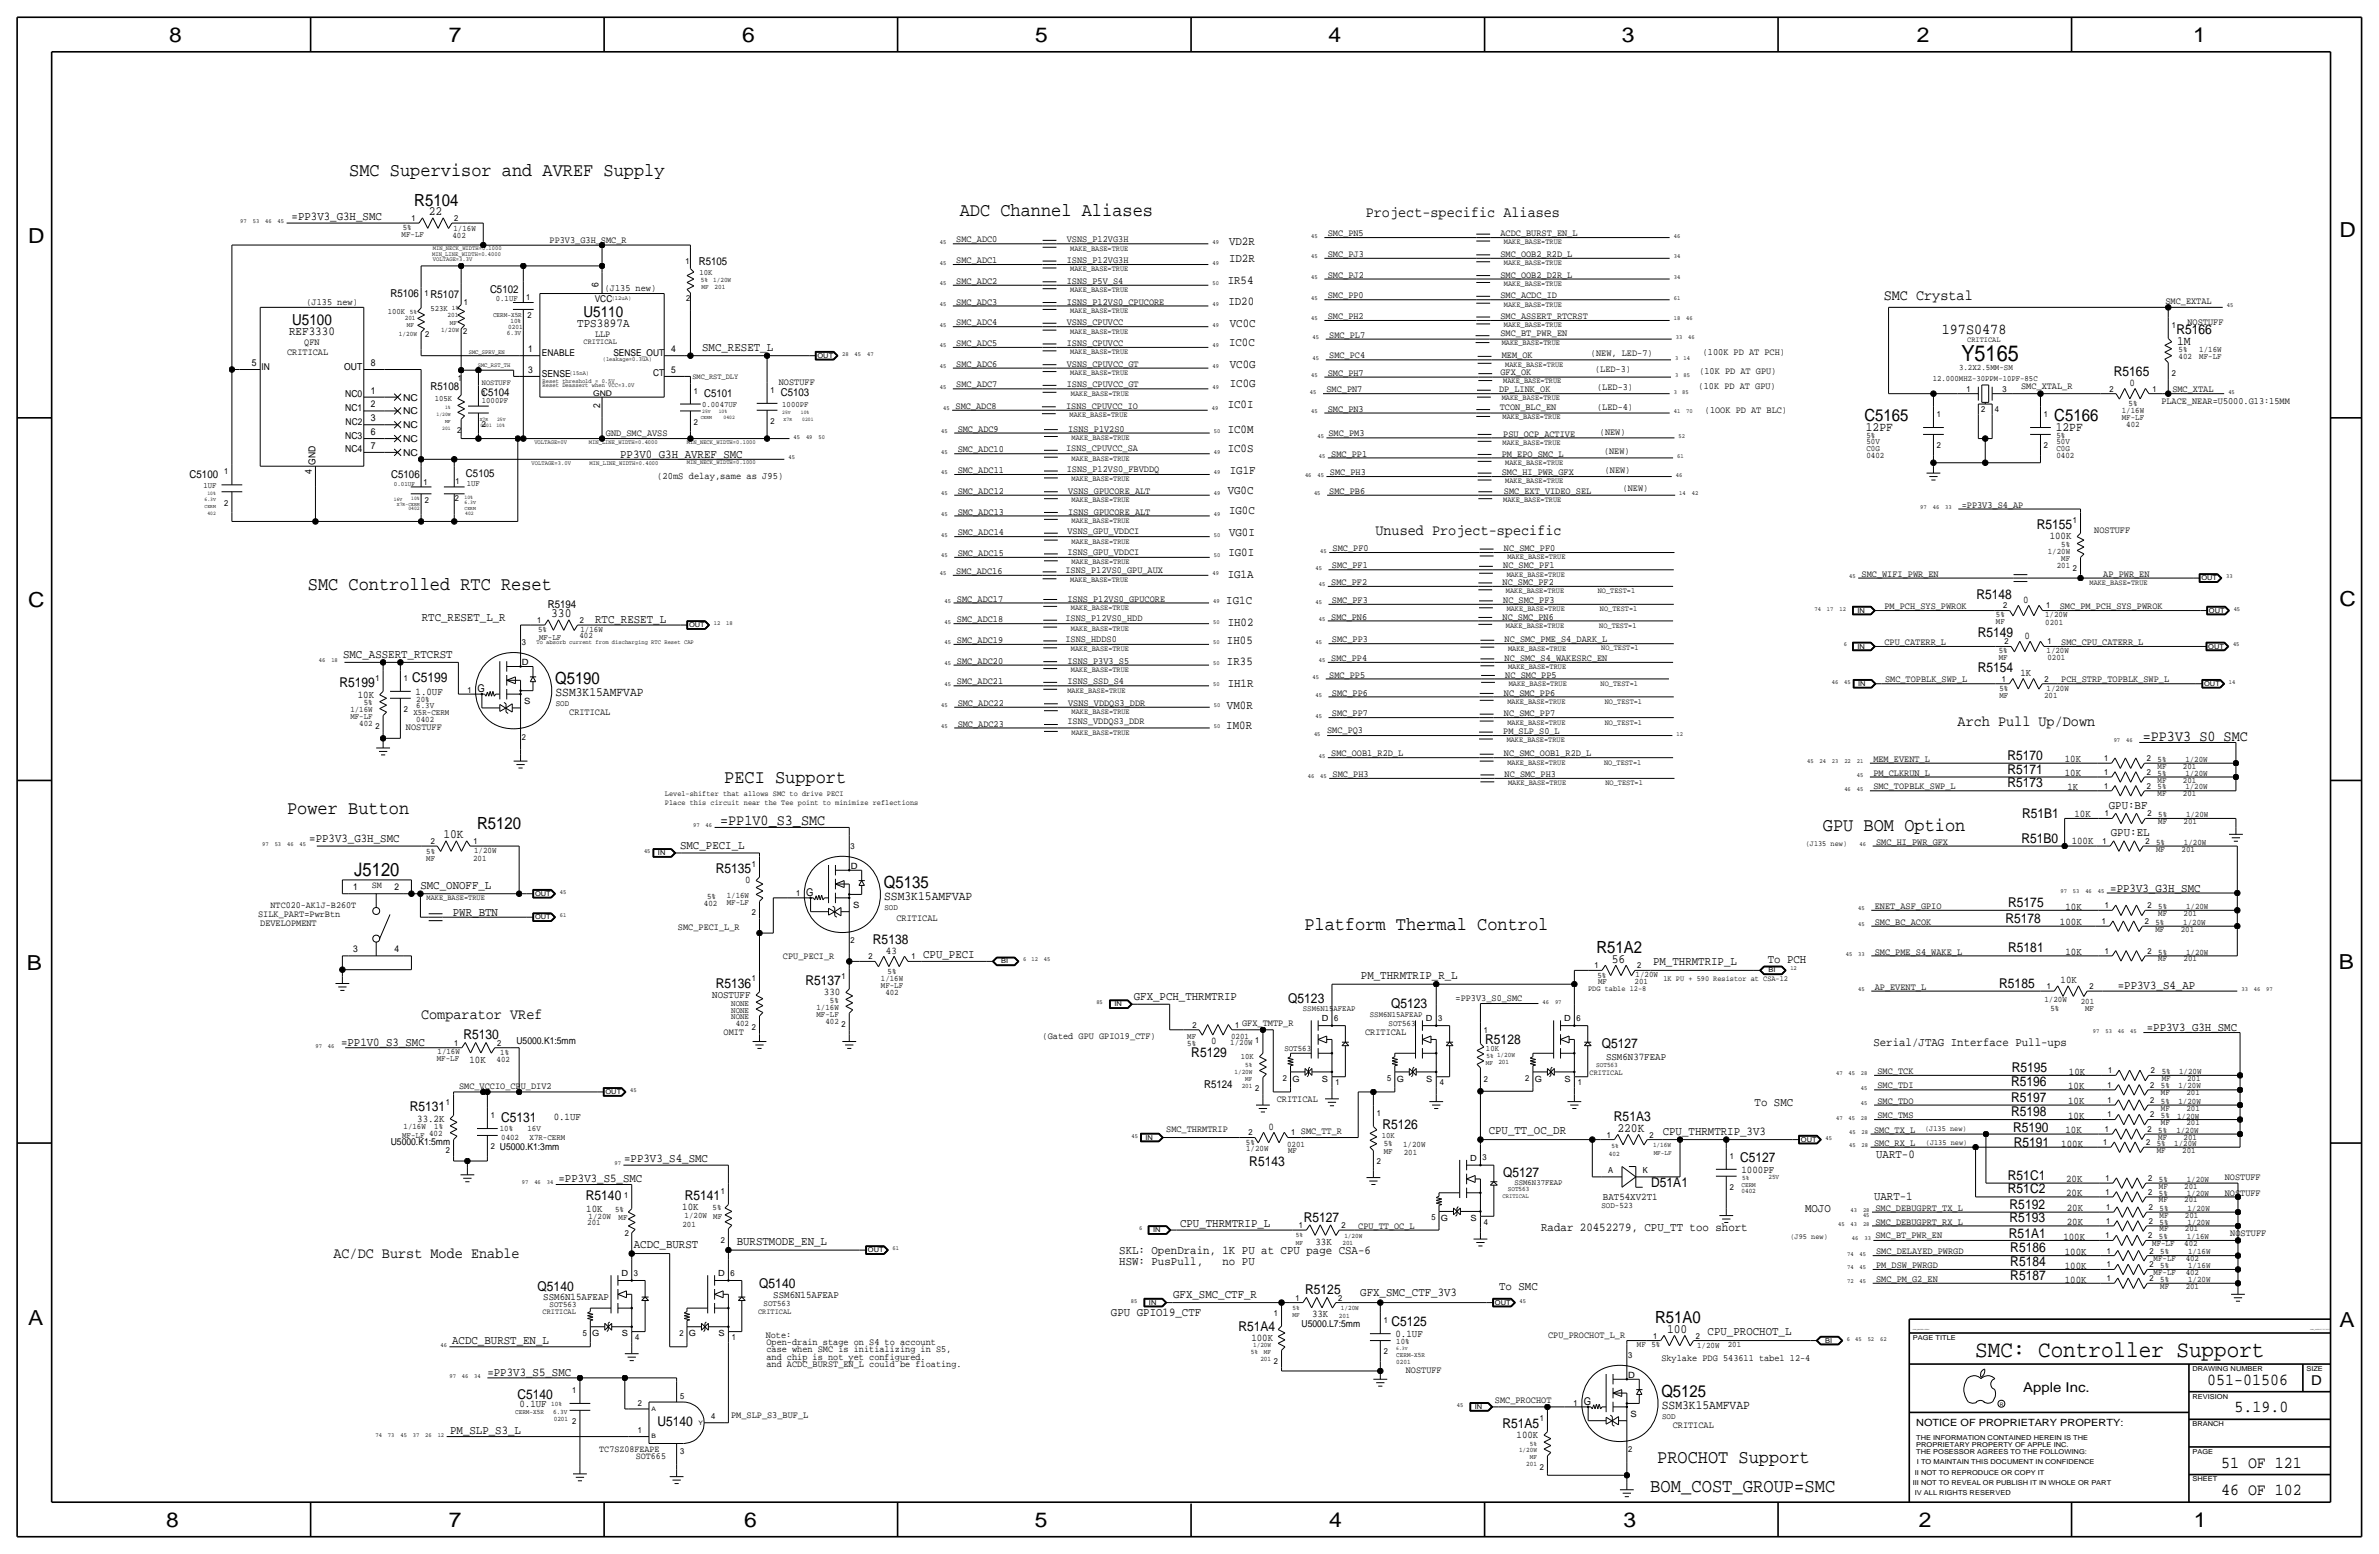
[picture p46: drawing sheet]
<svg xmlns="http://www.w3.org/2000/svg" width="875mm" height="572mm" viewBox="0 0 875 572" stroke-linecap="round" stroke-linejoin="round" font-family="sans-serif">
<defs><g id="words">
<text font-size="8.6" x="726.5" y="499.1">SMC: Controller Support</text>
<text font-size="8.2" x="721.4" y="132.8">Y5165</text>
<g font-size="7.6">
<text x="62.2" y="15.5">8</text>
<text x="165" y="15.5">7</text>
<text x="273" y="15.5">6</text>
<text x="380.7" y="15.5">5</text>
<text x="488.6" y="15.5">4</text>
<text x="596.6" y="15.5">3</text>
<text x="705.1" y="15.5">2</text>
<text x="806.7" y="15.5">1</text>
<text x="10.4" y="89.4">D</text>
<text x="860.5" y="87.1">D</text>
<text x="10.4" y="223.3">C</text>
<text x="860.5" y="222.8">C</text>
<text x="9.8" y="356.6">B</text>
<text x="860.2" y="356.4">B</text>
<text x="10.4" y="487.4">A</text>
<text x="860.5" y="488.2">A</text>
<text x="61.2" y="561.6">8</text>
<text x="165" y="561.6">7</text>
<text x="273.8" y="561.6">6</text>
<text x="380.7" y="561.6">5</text>
<text x="488.9" y="561.6">4</text>
<text x="597.1" y="561.6">3</text>
<text x="705.8" y="561.6">2</text>
<text x="806.9" y="561.6">1</text>
</g>
<text font-size="7.1" x="607" y="548.6">BOM_COST_GROUP=SMC</text>
<g font-size="7">
<text x="128.5" y="64.8">SMC Supervisor and AVREF Supply</text>
<text x="353" y="79.5">ADC Channel Aliases</text>
<text x="113.2" y="216.9">SMC Controlled RTC Reset</text>
<text x="266.4" y="287.8">PECI Support</text>
<text x="105.6" y="299.2">Power Button</text>
<text x="670.5" y="305.6">GPU BOM Option</text>
<text x="479.8" y="342.1">Platform Thermal Control</text>
<text x="609.5" y="538">PROCHOT Support</text>
</g>
<text font-size="6.8" x="130.3" y="322.3">J5120</text>
<g font-size="6.2">
<text x="152.4" y="75.7">R5104</text>
<text x="685.7" y="154.7">C5165</text>
<text x="755.6" y="154.7">C5166</text>
<text x="204.2" y="251.5">Q5190</text>
<text x="175.5" y="304.8">R5120</text>
<text x="325.1" y="326.4">Q5135</text>
<text x="587.2" y="350.5">R51A2</text>
<text x="608.8" y="486.7">R51A0</text>
<text x="811.9" y="509.3">051-01506</text>
<text x="611.1" y="513.6">Q5125</text>
<text x="821.9" y="519.4">5.19.0</text>
<text x="817" y="539.8">51 OF 121</text>
<text x="817" y="549.9">46 OF 102</text>
</g>
<g font-size="5.6">
<text x="502.4" y="79.8">Project-specific Aliases</text>
<text x="692.9" y="110.5">SMC Crystal</text>
<text x="107.4" y="119.4">U5100</text>
<text x="214.6" y="116.6">U5110</text>
<text x="714.2" y="122.9">197S0478</text>
<text x="505.9" y="196.9">Unused Project-specific</text>
<text x="720" y="267">Arch Pull Up/Down</text>
<text x="788.1" y="272.5">=PP3V3_S0_SMC</text>
<text x="264.9" y="303.5">=PP1V0_S3_SMC</text>
<text x="154.9" y="374.9">Comparator VRef</text>
<text x="122.6" y="462.8">AC/DC Burst Mode Enable</text>
</g>
<g font-size="5">
<text x="800.6" y="122.9">R5166</text>
<text x="777.5" y="138.4">R5165</text>
<text x="749.2" y="194.6">R5155</text>
<text x="727" y="220.5">R5148</text>
<text x="727.5" y="234.4">R5149</text>
<text x="151.6" y="251">C5199</text>
<text x="727.5" y="247.1">R5154</text>
<text x="124.8" y="252.7">R5199</text>
<text x="738.4" y="279.4">R5170</text>
<text x="738.4" y="284.5">R5171</text>
<text x="738.4" y="289.6">R5173</text>
<text x="743.8" y="300.7">R51B1</text>
<text x="743.5" y="309.9">R51B0</text>
<text x="263.3" y="321.1">R5135</text>
<text x="738.7" y="333.5">R5175</text>
<text x="737.7" y="339.3">R5178</text>
<text x="321.1" y="347.2">R5138</text>
<text x="738.7" y="350.3">R5181</text>
<text x="263.3" y="363.2">R5136</text>
<text x="296.3" y="362.2">R5137</text>
<text x="735.4" y="363.5">R5185</text>
<text x="473.8" y="368.8">Q5123</text>
<text x="511.7" y="370.8">Q5123</text>
<text x="170.5" y="382.3">R5130</text>
<text x="546.3" y="383.8">R5128</text>
<text x="438.2" y="388.6">R5129</text>
<text x="589.2" y="385.3">Q5127</text>
<text x="739.9" y="394.2">R5195</text>
<text x="739.7" y="399.5">R5196</text>
<text x="739.7" y="405.1">R5197</text>
<text x="150.7" y="408.7">R5131</text>
<text x="184.4" y="412.5">C5131</text>
<text x="593.6" y="412.2">R51A3</text>
<text x="739.7" y="410.5">R5198</text>
<text x="508.5" y="415.3">R5126</text>
<text x="740.4" y="416.3">R5190</text>
<text x="740.7" y="421.6">R5191</text>
<text x="459.5" y="428.8">R5143</text>
<text x="640" y="427.5">C5127</text>
<text x="552.8" y="432.8">Q5127</text>
<text x="607.4" y="436.6">D51A1</text>
<text x="738.6" y="433.8">R51C1</text>
<text x="215.5" y="441.5">R5140</text>
<text x="251.8" y="441.5">R5141</text>
<text x="738.6" y="438.9">R51C2</text>
<text x="479.6" y="449.6">R5127</text>
<text x="739.2" y="444.5">R5192</text>
<text x="739.2" y="449.6">R5193</text>
<text x="738.9" y="455.4">R51A1</text>
<text x="739.4" y="460.5">R5186</text>
<text x="739.4" y="465.6">R5184</text>
<text x="279.3" y="473.7">Q5140</text>
<text x="739.4" y="470.7">R5187</text>
<text x="197.7" y="474.7">Q5140</text>
<text x="480.1" y="476">R5125</text>
<text x="455.6" y="489.5">R51A4</text>
<text x="511.8" y="487.7">C5125</text>
<text x="850.1" y="509.3">D</text>
<text x="190.4" y="514.6">C5140</text>
<text x="744.2" y="511.8">Apple Inc.</text>
<text x="241.8" y="524.5">U5140</text>
<text x="552.6" y="525">R51A5</text>
</g>
<g font-size="4.7">
<text x="157.7" y="79.2">22</text>
<text x="800.8" y="126.7">1M</text>
<text x="686.3" y="158.5">12PF</text>
<text x="756.1" y="158.5">12PF</text>
<text x="202.7" y="227.1">330</text>
<text x="204.3" y="256.1">SSM3K15AMFVAP</text>
<text x="163.1" y="308.4">10K</text>
<text x="325.2" y="331">SSM3K15AMFVAP</text>
<text x="592.8" y="354.1">56</text>
<text x="594.9" y="416.3">220K</text>
<text x="613.2" y="490.2">100</text>
<text x="611.2" y="518.2">SSM3K15AMFVAP</text>
</g>
<g font-size="4.5">
<text x="106.3" y="123.2">REF3330</text>
<text x="212.3" y="120.4">TPS3897A</text>
</g>
<g font-size="4.4">
<text x="107.2" y="81.1">=PP3V3_G3H_SMC</text>
<text x="452.1" y="90.2">VD2R</text>
<text x="452.1" y="96.3">ID2R</text>
<text x="451.6" y="104.4">IR54</text>
<text x="451.8" y="112.3">ID20</text>
<text x="452.3" y="120.4">VC0C</text>
<text x="258.3" y="129">SMC_RESET_L</text>
<text x="452.1" y="127.3">IC0C</text>
<text x="452.3" y="135.4">VC0G</text>
<text x="452.3" y="142.5">IC0G</text>
<text x="451.6" y="150.1">IC0I</text>
<text x="451.6" y="159.3">IC0M</text>
<text x="451.6" y="166.1">IC0S</text>
<text x="228.1" y="168.5">PP3V0_G3H_AVREF_SMC</text>
<text x="452.3" y="174.2">IG1F</text>
<text x="451.6" y="181.6">VG0C</text>
<text x="452.1" y="189">IG0C</text>
<text x="452.1" y="197.1">VG0I</text>
<text x="451.8" y="204.5">IG0I</text>
<text x="451.6" y="212.6">IG1A</text>
<text x="451.1" y="222">IG1C</text>
<text x="155.1" y="228.3">RTC_RESET_L_R</text>
<text x="218.9" y="229.1">RTC_RESET_L</text>
<text x="451.6" y="230.1">IH02</text>
<text x="451.3" y="237">IH05</text>
<text x="126.2" y="242.1">SMC_ASSERT_RTCRST</text>
<text x="451.3" y="244.6">IR35</text>
<text x="451.6" y="252.5">IH1R</text>
<text x="451.3" y="260.9">VM0R</text>
<text x="451.1" y="268.2">IM0R</text>
<text x="775.6" y="297.4">GPU:BF</text>
<text x="113.7" y="309.6">=PP3V3_G3H_SMC</text>
<text x="776.4" y="307.3">GPU:EL</text>
<text x="250.1" y="312.2">SMC_PECI_L</text>
<text x="154.6" y="326.9">SMC_ONOFF_L</text>
<text x="776.2" y="327.9">=PP3V3_G3H_SMC</text>
<text x="166.6" y="336.8">PWR_BTN</text>
<text x="339.5" y="352.3">CPU_PECI</text>
<text x="608" y="354.8">PM_THRMTRIP_L</text>
<text x="650.2" y="354.3">To PCH</text>
<text x="500.6" y="360.2">PM_THRMTRIP_R_L</text>
<text x="779" y="363.7">=PP3V3_S4_AP</text>
<text x="417" y="367.8">GFX_PCH_THRMTRIP</text>
<text x="789.6" y="379.2">=PP3V3_G3H_SMC</text>
<text x="125.4" y="384.6">=PP1V0_S3_SMC</text>
<text x="689.1" y="384.6">Serial/JTAG Interface Pull-ups</text>
<text x="645.4" y="406.7">To SMC</text>
<text x="547.6" y="417.1">CPU_TT_OC_DR</text>
<text x="611.6" y="417.6">CPU_THRMTRIP_3V3</text>
<text x="690.1" y="426">UART-0</text>
<text x="229.6" y="427.5">=PP3V3_S4_SMC</text>
<text x="205.4" y="434.8">=PP3V3_S5_SMC</text>
<text x="689.3" y="441.5">UART-1</text>
<text x="663.9" y="445.8">MOJO</text>
<text x="434" y="451.1">CPU_THRMTRIP_L</text>
<text x="566.9" y="452.6">Radar 20452279, CPU_TT too short</text>
<text x="233.1" y="459">ACDC_BURST</text>
<text x="271" y="458">BURSTMODE_EN_L</text>
<text x="411.7" y="461">SKL: OpenDrain, 1K PU at CPU page CSA-6</text>
<text x="411.7" y="465.1">HSW: PusPull,</text>
<text x="449.7" y="465.1">no PU</text>
<text x="431.5" y="477.3">GFX_SMC_CTF_R</text>
<text x="500.3" y="476.8">GFX_SMC_CTF_3V3</text>
<text x="551.4" y="474.5">To SMC</text>
<text x="408.6" y="483.9">GPU GPIO19_CTF</text>
<text x="628.1" y="491">CPU_PROCHOT_L</text>
<text x="166.3" y="494.3">ACDC_BURST_EN_L</text>
<text x="179.3" y="506">=PP3V3_S5_SMC</text>
<text x="165.6" y="527.3">PM_SLP_S3_L</text>
</g>
<g font-size="4">
<text x="257" y="97.3">R5105</text>
<text x="180.2" y="107.7">C5102</text>
<text x="143.7" y="109.2">R5106</text>
<text x="158.4" y="109.7">R5107</text>
<text x="158.4" y="143.3">R5108</text>
<text x="177" y="145.5">C5104</text>
<text x="259" y="146.1">C5101</text>
<text x="287.2" y="145.8">C5103</text>
<text x="69.7" y="175.8">C5100</text>
<text x="143.9" y="175.8">C5106</text>
<text x="171.4" y="175.5">C5105</text>
<text x="201.5" y="223.5">R5194</text>
<text x="442.9" y="400.3">R5124</text>
</g>
<g font-size="3.9">
<text x="175.6" y="254.5">G</text>
<text x="296.5" y="329.4">G</text>
<text x="582.5" y="516.6">G</text>
</g>
<g font-size="3.8">
<text x="783.3" y="142">0</text>
<text x="753.9" y="198.4">100K</text>
<text x="744.2" y="221.7">0</text>
<text x="744.7" y="235">0</text>
<text x="743.2" y="248.7">1K</text>
<text x="131.6" y="256.5">10K</text>
<text x="152.9" y="255.5">1.0UF</text>
<text x="759.4" y="280.4">10K</text>
<text x="759.4" y="285.5">10K</text>
<text x="760.4" y="290.6">1K</text>
<text x="763" y="300.5">10K</text>
<text x="762" y="310.4">100K</text>
<text x="274" y="324.9">0</text>
<text x="759.7" y="334.5">10K</text>
<text x="757.7" y="340.4">100K</text>
<text x="325.9" y="350.8">43</text>
<text x="759.7" y="351.3">10K</text>
<text x="757.9" y="361.4">10K</text>
<text x="262" y="367">NOSTUFF</text>
<text x="303" y="366">330</text>
<text x="445.5" y="384">0</text>
<text x="590.7" y="389.9">SSM6N37FEAP</text>
<text x="172.7" y="390.9">10K</text>
<text x="761" y="395.2">10K</text>
<text x="760.7" y="400.6">10K</text>
<text x="760.7" y="406.1">10K</text>
<text x="153.5" y="412.5">33.2K</text>
<text x="203.7" y="412">0.1UF</text>
<text x="760.7" y="411.5">10K</text>
<text x="466.6" y="415.5">0</text>
<text x="759.7" y="416.8">10K</text>
<text x="758.2" y="421.6">100K</text>
<text x="640.5" y="431.3">1000PF</text>
<text x="759.9" y="434.8">20K</text>
<text x="589.6" y="441.1">BAT54XV2T1</text>
<text x="759.9" y="439.9">20K</text>
<text x="215.7" y="445.8">10K</text>
<text x="251" y="445">10K</text>
<text x="760.2" y="445.5">20K</text>
<text x="758.9" y="455.9">100K</text>
<text x="760.2" y="450.6">20K</text>
<text x="483.8" y="457.7">33K</text>
<text x="759.4" y="461.5">100K</text>
<text x="759.4" y="466.6">100K</text>
<text x="759.4" y="471.7">100K</text>
<text x="199.8" y="478">SSM6N15AFEAP</text>
<text x="284.4" y="477.3">SSM6N15AFEAP</text>
<text x="482.6" y="484.4">33K</text>
<text x="513.3" y="491.7">0.1UF</text>
<text x="460.3" y="493">100K</text>
<text x="191.1" y="517.4">0.1UF</text>
<text x="557.8" y="528.8">100K</text>
</g>
<text font-size="3.7" x="704.8" y="524.5">NOTICE OF PROPRIETARY PROPERTY:</text>
<text font-size="3.6" x="241.8" y="176">(20mS delay,same as J95)</text>
<g font-size="3.5">
<text x="202.1" y="89.4">PP3V3_G3H_SMC_R</text>
<text x="351.7" y="89.2">SMC_ADC0</text>
<text x="392.4" y="89.2">VSNS_P12VG3H</text>
<text x="488.4" y="86.9">SMC_PN5</text>
<text x="551.9" y="86.9">ACDC_BURST_EN_L</text>
<text x="488.4" y="94.5">SMC_PJ3</text>
<text x="551.9" y="94.5">SMC_OOB2_R2D_L</text>
<text x="351.7" y="96.8">SMC_ADC1</text>
<text x="392.4" y="96.8">ISNS_P12VG3H</text>
<text x="220.2" y="105.4" transform="rotate(-90 220.2 105.4)">6</text>
<text x="222.5" y="106.9">(J135 new)</text>
<text x="351.7" y="104.4">SMC_ADC2</text>
<text x="392.4" y="104.4">ISNS_P5V_S4</text>
<text x="488.4" y="102.1">SMC_PJ2</text>
<text x="551.9" y="102.1">SMC_OOB2_D2R_L</text>
<text x="112.7" y="112">(J135 new)</text>
<text x="218.7" y="111">VCC</text>
<text x="351.7" y="112">SMC_ADC3</text>
<text x="392.4" y="112">ISNS_P12VS0_CPUCORE</text>
<text x="488.4" y="109.7">SMC_PP0</text>
<text x="551.9" y="109.7">SMC_ACDC_ID</text>
<text x="796.5" y="111.8">SMC_EXTAL</text>
<text x="351.7" y="119.6">SMC_ADC4</text>
<text x="392.4" y="119.6">VSNS_CPUVCC</text>
<text x="488.4" y="117.3">SMC_PH2</text>
<text x="551.9" y="117.3">SMC_ASSERT_RTCRST</text>
<text x="804.6" y="119.4">NOSTUFF</text>
<text x="218.9" y="124">LLP</text>
<text x="488.9" y="124.2">SMC_PL7</text>
<text x="551.9" y="123.4">SMC_BT_PWR_EN</text>
<text x="105.6" y="130.7">CRITICAL</text>
<text x="111.9" y="127">QFN</text>
<text x="194.3" y="129.5">1</text>
<text x="199.3" y="130.8">ENABLE</text>
<text x="225.6" y="130.8">SENSE_OUT</text>
<text x="246.8" y="129.5">4</text>
<text x="351.7" y="127.3">SMC_ADC5</text>
<text x="392.4" y="127.3">ISNS_CPUVCC</text>
<text x="488.9" y="131.8">SMC_PC4</text>
<text x="552.4" y="131.8">MEM_OK</text>
<text x="585.2" y="130.8">(NEW, LED-7)</text>
<text x="626.3" y="130.6">(100K PD AT PCH)</text>
<text x="92.7" y="134.6">5</text>
<text x="96.2" y="135.9">IN</text>
<text x="126.6" y="135.9">OUT</text>
<text x="136.3" y="134.6">8</text>
<text x="194.3" y="137.2">3</text>
<text x="246.8" y="137.2">5</text>
<text x="351.7" y="134.9">SMC_ADC6</text>
<text x="392.4" y="134.9">VSNS_CPUVCC_GT</text>
<text x="551.9" y="137.9">GFX_OK</text>
<text x="586.7" y="136.9">(LED-3)</text>
<text x="625" y="137.4">(10K PD AT GPU)</text>
<text x="199.3" y="138.5">SENSE</text>
<text x="240.2" y="138.4">CT</text>
<text x="286.5" y="141.7">NOSTUFF</text>
<text x="351.7" y="142.5">SMC_ADC7</text>
<text x="392.4" y="142.5">ISNS_CPUVCC_GT</text>
<text x="488.4" y="138.2">SMC_PH7</text>
<text x="587.5" y="143.3">(LED-3)</text>
<text x="624.8" y="143">(10K PD AT GPU)</text>
<text x="743.4" y="143">SMC_XTAL_R</text>
<text x="127" y="146">NC0</text>
<text x="136.3" y="149.9">2</text>
<text x="136.3" y="144.8">1</text>
<text x="148.3" y="147.3">NC</text>
<text x="220.8" y="149.9" transform="rotate(-90 220.8 149.9)">2</text>
<text x="487.9" y="144.3">SMC_PN7</text>
<text x="551.4" y="144">DP_LINK_OK</text>
<text x="795" y="148.6">PLACE_NEAR=U5000.G13:15MM</text>
<text x="799" y="144.3">SMC_XTAL</text>
<text x="127" y="151.1">NC1</text>
<text x="136.3" y="154.9">3</text>
<text x="148.3" y="152.4">NC</text>
<text x="351.5" y="150.4">SMC_ADC8</text>
<text x="392.1" y="150.4">ISNS_CPUVCC_IO</text>
<text x="488.4" y="151.4">SMC_PN3</text>
<text x="551.6" y="150.9">TCON_BLC_EN</text>
<text x="587.5" y="150.6">(LED-4)</text>
<text x="627.1" y="151.9">(1OOK PD AT BLC)</text>
<text x="127" y="161.3">NC3</text>
<text x="127.1" y="156.2">NC2</text>
<text x="136.3" y="160">6</text>
<text x="148.3" y="157.5">NC</text>
<text x="222.9" y="160.3">GND_SMC_AVSS</text>
<text x="352.2" y="158.8">SMC_ADC9</text>
<text x="392.9" y="158.8">ISNS_P1V2S0</text>
<text x="488.6" y="160.5">SMC_PM3</text>
<text x="552.9" y="160.5">PSU_OCP_ACTIVE</text>
<text x="588.5" y="160">(NEW)</text>
<text x="127" y="166.4">NC4</text>
<text x="136.3" y="165.1">7</text>
<text x="148.3" y="167.6">NC</text>
<text x="148.3" y="162.6">NC</text>
<text x="352.2" y="166.4">SMC_ADC10</text>
<text x="392.1" y="165.9">ISNS_CPUVCC_SA</text>
<text x="489.7" y="167.9">SMC_PP1</text>
<text x="552.4" y="167.9">PM_EPO_SMC_L</text>
<text x="590" y="167.1">(NEW)</text>
<text x="116" y="170.9" transform="rotate(-90 116 170.9)">GND</text>
<text x="352.3" y="174">SMC_ADC11</text>
<text x="392.4" y="173.5">ISNS_P12VS0_FBVDDQ</text>
<text x="590.2" y="174">(NEW)</text>
<text x="114.8" y="174.5" transform="rotate(-90 114.8 174.5)">4</text>
<text x="489.2" y="174.8">SMC_PH3</text>
<text x="552.4" y="174.8">SMC_HI_PWR_GFX</text>
<text x="352.3" y="181.6">SMC_ADC12</text>
<text x="392.9" y="181.6">VSNS_GPUCORE_ALT</text>
<text x="488.9" y="181.6">SMC_PB6</text>
<text x="553.2" y="181.6">SMC_EXT_VIDEO_SEL</text>
<text x="596.9" y="180.6">(NEW)</text>
<text x="352.2" y="189.2">SMC_ADC13</text>
<text x="392.9" y="189.2">ISNS_GPUCORE_ALT</text>
<text x="721.6" y="186.7">=PP3V3_S4_AP</text>
<text x="352.2" y="196.8">SMC_ADC14</text>
<text x="392.6" y="196.3">VSNS_GPU_VDDCI</text>
<text x="770.3" y="195.8">NOSTUFF</text>
<text x="392.6" y="204">ISNS_GPU_VDDCI</text>
<text x="490.2" y="202.7">SMC_PF0</text>
<text x="553.2" y="202.7">NC_SMC_PF0</text>
<text x="352.2" y="204.5">SMC_ADC15</text>
<text x="489.9" y="209">SMC_PF1</text>
<text x="552.9" y="209">NC_SMC_PF1</text>
<text x="351.7" y="211.1">SMC_ADC16</text>
<text x="391.9" y="210.6">ISNS_P12VS0_GPU_AUX</text>
<text x="489.7" y="215.1">SMC_PF2</text>
<text x="552.7" y="215.1">NC_SMC_PF2</text>
<text x="684.7" y="212.1">SMC_WIFI_PWR_EN</text>
<text x="773.6" y="212.1">AP_PWR_EN</text>
<text x="352" y="221.2">SMC_ADC17</text>
<text x="392.6" y="221.2">ISNS_P12VS0_GPUCORE</text>
<text x="489.9" y="221.7">SMC_PF3</text>
<text x="552.9" y="221.7">NC_SMC_PF3</text>
<text x="489.7" y="227.8">SMC_PN6</text>
<text x="552.7" y="227.8">NC_SMC_PN6</text>
<text x="693.1" y="224">PM_PCH_SYS_PWROK</text>
<text x="757.6" y="224">SMC_PM_PCH_SYS_PWROK</text>
<text x="352" y="228.9">SMC_ADC18</text>
<text x="391.9" y="228.3">ISNS_P12VS0_HDD</text>
<text x="352" y="236.5">SMC_ADC19</text>
<text x="391.9" y="236">ISNS_HDDS0</text>
<text x="489.9" y="236.2">SMC_PP3</text>
<text x="553.4" y="236.2">NC_SMC_PME_S4_DARK_L</text>
<text x="693.1" y="237.2">CPU_CATERR_L</text>
<text x="758.1" y="237.2">SMC_CPU_CATERR_L</text>
<text x="352" y="244.1">SMC_ADC20</text>
<text x="392.6" y="244.1">ISNS_P3V3_S5</text>
<text x="489.7" y="243.1">SMC_PP4</text>
<text x="553.4" y="243.1">NC_SMC_S4_WAKESRC_EN</text>
<text x="352" y="251.7">SMC_ADC21</text>
<text x="392.6" y="251.7">ISNS_SSD_S4</text>
<text x="488.9" y="249.2">SMC_PP5</text>
<text x="553.7" y="249.2">NC_SMC_PP5</text>
<text x="693.4" y="251">SMC_TOPBLK_SWP_L</text>
<text x="758.1" y="251">PCH_STRP_TOPBLK_SWP_L</text>
<text x="489.9" y="255.8">SMC_PP6</text>
<text x="553.2" y="255.8">NC_SMC_PP6</text>
<text x="209.4" y="262.9">CRITICAL</text>
<text x="352.2" y="259.6">SMC_ADC22</text>
<text x="392.9" y="259.6">VSNS_VDDQS3_DDR</text>
<text x="489.9" y="263.4">SMC_PP7</text>
<text x="553.2" y="263.4">NC_SMC_PP7</text>
<text x="149.3" y="268.5">NOSTUFF</text>
<text x="352.2" y="267.2">SMC_ADC23</text>
<text x="392.6" y="266.2">ISNS_VDDQS3_DDR</text>
<text x="488.1" y="269.7">SMC_PQ3</text>
<text x="552.9" y="270">PM_SLP_S0_L</text>
<text x="489.7" y="278.1">SMC_OOB1_R2D_L</text>
<text x="553.2" y="278.1">NC_SMC_OOB1_R2D_L</text>
<text x="689.1" y="280.2">MEM_EVENT_L</text>
<text x="490.2" y="285.8">SMC_PH3</text>
<text x="553.4" y="285.8">NC_SMC_PH3</text>
<text x="689" y="285.2">PM_CLKRUN_L</text>
<text x="689" y="290.3">SMC_TOPBLK_SWP_L</text>
<text x="690.1" y="310.6">SMC_HI_PWR_GFX</text>
<text x="129.9" y="327.4">1</text>
<text x="136.8" y="326.6">SM</text>
<text x="145.1" y="327.4">2</text>
<text x="99.5" y="333.8">NTC020-AK1J-B260T</text>
<text x="689.6" y="334.3">ENET_ASF_GPIO</text>
<text x="94.9" y="337.3">SILK_PART=PwrBtn</text>
<text x="95.7" y="340.6">DEVELOPMENT</text>
<text x="329.8" y="338.6">CRITICAL</text>
<text x="689.6" y="340.1">SMC_BC_ACOK</text>
<text x="249.4" y="342.1">SMC_PECI_L_R</text>
<text x="129.9" y="350.3">3</text>
<text x="145.1" y="350.3">4</text>
<text x="288" y="352.8">CPU_PECI_R</text>
<text x="689.6" y="351">SMC_PME_S4_WAKE_L</text>
<text x="689.6" y="364">AP_EVENT_L</text>
<text x="535.4" y="368.3">=PP3V3_S0_SMC</text>
<text x="456.9" y="377.2">GFX_TMTP_R</text>
<text x="266.1" y="380.7">OMIT</text>
<text x="383.5" y="382">(Gated GPU GPIO19_CTF)</text>
<text x="502.1" y="380.7">CRITICAL</text>
<text x="189.9" y="384">U5000.K1:5mm</text>
<text x="690.6" y="395">SMC_TCK</text>
<text x="168.9" y="400.6">SMC_VCCIO_CPU_DIV2</text>
<text x="690.6" y="400.3">SMC_TDI</text>
<text x="469.6" y="405.1">CRITICAL</text>
<text x="690.6" y="405.9">SMC_TDO</text>
<text x="690.6" y="411.2">SMC_TMS</text>
<text x="429" y="416.3">SMC_THRMTRIP</text>
<text x="478.5" y="417.1">SMC_TT_R</text>
<text x="689.3" y="416.6">SMC_TX_L</text>
<text x="143.7" y="421.1">U5000.K1:5mm</text>
<text x="183.8" y="422.9">U5000.K1:3mm</text>
<text x="689.3" y="421.4">SMC_RX_L</text>
<text x="818.3" y="434.1">NOSTUFF</text>
<text x="818.3" y="439.9">NOSTUFF</text>
<text x="689.8" y="445.3">SMC_DEBUGPRT_TX_L</text>
<text x="499.6" y="451.9">CPU_TT_OC_L</text>
<text x="689.8" y="450.3">SMC_DEBUGPRT_RX_L</text>
<text x="689.8" y="455.2">SMC_BT_PWR_EN</text>
<text x="820.3" y="454.7">NOSTUFF</text>
<text x="690.1" y="461.3">SMC_DELAYED_PWRGD</text>
<text x="690.1" y="466.3">PM_DSW_PWRGD</text>
<text x="690.1" y="471.4">SMC_PM_G2_EN</text>
<text x="281.6" y="492">Note:</text>
<text x="478.7" y="487.9">U5000.L7:5mm</text>
<text x="569.4" y="492">CPU_PROCHOT_L_R</text>
<text x="281.9" y="494.5">Open-drain stage on S4 to account</text>
<text x="281.9" y="497.3">case when SMC is initializing in S5,</text>
<text x="281.9" y="500.1">and chip is not yet configured.</text>
<text x="281.9" y="502.7">and ACDC_BURST_EN_L could be floating.</text>
<text x="611.1" y="500.4">Skylake PDG 543611 tabel 12-4</text>
<text x="517.1" y="505">NOSTUFF</text>
<text x="549.9" y="515.9">SMC_PROCHOT</text>
<text x="268.9" y="521.5">PM_SLP_S3_BUF_L</text>
<text x="615.2" y="525.3">CRITICAL</text>
<text x="220.4" y="533.9">TC7SZ08FEAPE</text>
<text x="233.9" y="536.7">SOT665</text>
</g>
<g font-size="3.2">
<text x="192" y="244.6">D</text>
<text x="192.8" y="259.1">S</text>
<text x="312.9" y="319.5">D</text>
<text x="313.7" y="334">S</text>
<text x="598.9" y="506.7">D</text>
<text x="599.8" y="521.2">S</text>
</g>
<g font-size="3.1">
<text x="151.3" y="81.3">1</text>
<text x="167.1" y="81.3">2</text>
<text x="147.7" y="87.1">MF-LF</text>
<text x="148.2" y="84.6">5%</text>
<text x="166.4" y="87.6">402</text>
<text x="166.8" y="85.1">1/16W</text>
<text x="252.2" y="97">1</text>
<text x="156.2" y="109">1</text>
<text x="170.6" y="112.3">1</text>
<text x="193.5" y="110.5">1</text>
<text x="252.4" y="110.7">2</text>
<text x="194" y="116.8">2</text>
<text x="156.4" y="124">2</text>
<text x="170.4" y="122.9">2</text>
<text x="798.8" y="120.7">1</text>
<text x="801.3" y="129.5">5%</text>
<text x="808.9" y="129.5">1/16W</text>
<text x="720.6" y="136.1">3.2X2.5MM-SM</text>
<text x="801.3" y="132.1">402</text>
<text x="808.9" y="132.1">MF-LF</text>
<text x="168.3" y="140">1</text>
<text x="798.8" y="138.4">2</text>
<text x="177.2" y="145.5">1</text>
<text x="255.2" y="144.8">1</text>
<text x="283.4" y="144.5">1</text>
<text x="723.3" y="144">1</text>
<text x="736.5" y="144">3</text>
<text x="775.9" y="144">2</text>
<text x="782.9" y="149.4">5%</text>
<text x="791.7" y="144">1</text>
<text x="283.4" y="156">2</text>
<text x="712.4" y="153.4">1</text>
<text x="728.7" y="151.6">2</text>
<text x="733.8" y="151.6">4</text>
<text x="751.8" y="153.4">1</text>
<text x="780.4" y="154.4">MF-LF</text>
<text x="780.4" y="151.9">1/16W</text>
<text x="168.1" y="159.3">2</text>
<text x="177.2" y="157">2</text>
<text x="255.2" y="156.2">2</text>
<text x="686.5" y="161">5%</text>
<text x="756.4" y="161">5%</text>
<text x="782.1" y="157">402</text>
<text x="686.5" y="163.3">50V</text>
<text x="686.5" y="165.9">C0G</text>
<text x="712.4" y="164.8">2</text>
<text x="751.8" y="164.8">2</text>
<text x="756.4" y="163.3">50V</text>
<text x="756.4" y="165.9">C0G</text>
<text x="686.5" y="168.4">0402</text>
<text x="756.4" y="168.4">0402</text>
<text x="82.5" y="174.5">1</text>
<text x="155.8" y="178.4">1</text>
<text x="167.6" y="178.1">1</text>
<text x="82.5" y="185.9">2</text>
<text x="156.3" y="185">2</text>
<text x="167.3" y="184.4">2</text>
<text x="762.5" y="192.3">1</text>
<text x="753.2" y="203.7">1/20W</text>
<text x="758.1" y="201.2">5%</text>
<text x="756.5" y="208.8">201</text>
<text x="758.1" y="206.2">MF</text>
<text x="762.5" y="210.1">2</text>
<text x="734.1" y="226.8">5%</text>
<text x="736.8" y="223.8">2</text>
<text x="752.2" y="227.1">1/20W</text>
<text x="752.6" y="223.8">1</text>
<text x="197.6" y="229.1">1</text>
<text x="197.9" y="232.4">5%</text>
<text x="213.3" y="229.1">2</text>
<text x="213.5" y="232.4">1/16W</text>
<text x="734.1" y="229.4">MF</text>
<text x="752.3" y="229.9">0201</text>
<text x="192" y="237.2">3</text>
<text x="198.3" y="235.2">MF-LF</text>
<text x="213.1" y="234.7">402</text>
<text x="737.3" y="237">2</text>
<text x="753.1" y="237">1</text>
<text x="735.2" y="242.6">MF</text>
<text x="735.2" y="240.3">5%</text>
<text x="752.7" y="240.3">1/20W</text>
<text x="753.1" y="242.8">0201</text>
<text x="138.1" y="250.4">1</text>
<text x="148.5" y="250.4">1</text>
<text x="736.3" y="250.7">1</text>
<text x="752" y="250.7">2</text>
<text x="171.9" y="254.8">1</text>
<text x="735.4" y="254">5%</text>
<text x="735.4" y="256.5">MF</text>
<text x="751.9" y="256.8">201</text>
<text x="752.7" y="254">1/20W</text>
<text x="128.9" y="261.9">1/16W</text>
<text x="133.8" y="259.3">5%</text>
<text x="148.5" y="261.9">2</text>
<text x="152.1" y="262.9">X5R-CERM</text>
<text x="153.1" y="260.4">6.3V</text>
<text x="153.1" y="258.1">20%</text>
<text x="204.4" y="259.6">SOD</text>
<text x="128.9" y="264.4">MF-LF</text>
<text x="132.2" y="267">402</text>
<text x="138.1" y="268.2">2</text>
<text x="153.1" y="265.4">0402</text>
<text x="192" y="272">2</text>
<text x="773.9" y="279.9">1</text>
<text x="789.6" y="279.9">2</text>
<text x="793.6" y="280.2">5%</text>
<text x="803.8" y="280.2">1/20W</text>
<text x="773.9" y="285">1</text>
<text x="789.6" y="285">2</text>
<text x="793.6" y="282.7">MF</text>
<text x="793.6" y="285.2">5%</text>
<text x="793.6" y="287.8">MF</text>
<text x="802.9" y="282.7">201</text>
<text x="802.9" y="287.8">201</text>
<text x="803.8" y="285.2">1/20W</text>
<text x="773.9" y="290.1">1</text>
<text x="789.6" y="290.1">2</text>
<text x="793.6" y="292.9">MF</text>
<text x="793.6" y="290.3">5%</text>
<text x="802.9" y="292.9">201</text>
<text x="803.8" y="290.3">1/20W</text>
<text x="774.1" y="300.2">1</text>
<text x="789.9" y="300.2">2</text>
<text x="793.8" y="303">MF</text>
<text x="793.8" y="300.5">5%</text>
<text x="803.2" y="303">201</text>
<text x="804.1" y="300.5">1/20W</text>
<text x="158.4" y="310.4">2</text>
<text x="174.2" y="310.4">1</text>
<text x="773.4" y="310.4">1</text>
<text x="789.1" y="310.4">2</text>
<text x="793.1" y="310.6">5%</text>
<text x="803.3" y="310.6">1/20W</text>
<text x="156.8" y="313.9">5%</text>
<text x="156.8" y="316.5">MF</text>
<text x="174" y="316.5">201</text>
<text x="174.4" y="313.7">1/20W</text>
<text x="312.9" y="312.2">3</text>
<text x="793.1" y="313.2">MF</text>
<text x="802.4" y="313.2">201</text>
<text x="276.6" y="318.8">1</text>
<text x="292.8" y="329.7">1</text>
<text x="258.9" y="333.2">402</text>
<text x="260" y="330.7">5%</text>
<text x="267.3" y="330.2">1/16W</text>
<text x="267.3" y="332.7">MF-LF</text>
<text x="325.3" y="334.5">SOD</text>
<text x="774.1" y="334">1</text>
<text x="789.9" y="334">2</text>
<text x="793.8" y="334.3">5%</text>
<text x="804.1" y="334.3">1/20W</text>
<text x="276.6" y="336.6">2</text>
<text x="773.1" y="339.9">1</text>
<text x="788.9" y="339.9">2</text>
<text x="792.8" y="340.1">5%</text>
<text x="793.8" y="336.8">MF</text>
<text x="803" y="340.1">1/20W</text>
<text x="803.2" y="336.8">201</text>
<text x="312.9" y="347">2</text>
<text x="792.8" y="342.6">MF</text>
<text x="802.1" y="342.6">201</text>
<text x="319.5" y="352.8">2</text>
<text x="335.2" y="352.8">1</text>
<text x="774.1" y="350.8">1</text>
<text x="789.9" y="350.8">2</text>
<text x="793.8" y="351">5%</text>
<text x="793.8" y="353.6">MF</text>
<text x="803.2" y="353.6">201</text>
<text x="804.1" y="351">1/20W</text>
<text x="309.6" y="359.9">1</text>
<text x="326.5" y="358.1">5%</text>
<text x="586.4" y="356.1">1</text>
<text x="587.6" y="359.7">5%</text>
<text x="601.6" y="359.4">1/20W</text>
<text x="602.2" y="356.1">2</text>
<text x="276.6" y="360.9">1</text>
<text x="324" y="363.2">MF-LF</text>
<text x="324" y="360.7">1/16W</text>
<text x="325.6" y="365.8">402</text>
<text x="587.8" y="362">MF</text>
<text x="601.2" y="361.7">201</text>
<text x="752.8" y="363.7">1</text>
<text x="768.6" y="363.7">2</text>
<text x="268.9" y="369.8">NONE</text>
<text x="300.3" y="371.3">1/16W</text>
<text x="305.3" y="368.8">5%</text>
<text x="752" y="368.6">1/20W</text>
<text x="754.2" y="371.9">5%</text>
<text x="765.3" y="369.1">201</text>
<text x="766.9" y="371.9">MF</text>
<text x="268.9" y="372.4">NONE</text>
<text x="268.9" y="374.9">NONE</text>
<text x="270.6" y="377.4">402</text>
<text x="300.3" y="373.9">MF-LF</text>
<text x="303.6" y="376.4">402</text>
<text x="309.6" y="377.7">2</text>
<text x="438.6" y="378">2</text>
<text x="454.4" y="378">1</text>
<text x="486.1" y="375.7">D</text>
<text x="490.7" y="375.4">6</text>
<text x="510.8" y="377.4">SOT563</text>
<text x="524.5" y="375.7">D</text>
<text x="529" y="375.4">3</text>
<text x="575.3" y="375.7">D</text>
<text x="579.8" y="375.4">6</text>
<text x="276.6" y="378.7">2</text>
<text x="436.7" y="382">MF</text>
<text x="452.8" y="382">0201</text>
<text x="545.8" y="380">1</text>
<text x="160.9" y="387.6">1/16W</text>
<text x="167.1" y="384.6">1</text>
<text x="182.8" y="384.6">2</text>
<text x="184" y="387.9">1%</text>
<text x="436.7" y="384.6">5%</text>
<text x="452.5" y="384.3">1/20W 1</text>
<text x="472.4" y="386.6">SOT563</text>
<text x="160.7" y="390.1">MF-LF</text>
<text x="182.6" y="390.7">402</text>
<text x="775.4" y="394.7">1</text>
<text x="791.2" y="394.7">2</text>
<text x="795.1" y="395">5%</text>
<text x="801.5" y="395">1/20W</text>
<text x="461.7" y="401.3">2</text>
<text x="471.9" y="397.5">2</text>
<text x="475.4" y="397.8">G</text>
<text x="486.2" y="397.8">S</text>
<text x="491.2" y="399">1</text>
<text x="510.2" y="397.5">5</text>
<text x="513.7" y="397.8">G</text>
<text x="524.6" y="397.8">S</text>
<text x="529.5" y="399">4</text>
<text x="545.8" y="397.8">2</text>
<text x="561" y="397.5">2</text>
<text x="564.5" y="397.8">G</text>
<text x="575.4" y="397.8">S</text>
<text x="580.3" y="399">1</text>
<text x="775.2" y="400.1">1</text>
<text x="790.9" y="400.1">2</text>
<text x="794.8" y="400.3">5%</text>
<text x="795.1" y="397.5">MF</text>
<text x="801.3" y="400.3">1/20W</text>
<text x="804.4" y="397.5">201</text>
<text x="164" y="406.4">1</text>
<text x="775.2" y="405.6">1</text>
<text x="790.9" y="405.6">2</text>
<text x="794.8" y="402.8">MF</text>
<text x="794.8" y="405.9">5%</text>
<text x="801.3" y="405.9">1/20W</text>
<text x="804.2" y="402.8">201</text>
<text x="180.5" y="411.2">1</text>
<text x="506.4" y="410.5">1</text>
<text x="775.2" y="411">1</text>
<text x="790.9" y="411">2</text>
<text x="794.8" y="411.2">5%</text>
<text x="794.8" y="413.8">MF</text>
<text x="794.8" y="408.4">MF</text>
<text x="800.8" y="411.5">1/20W</text>
<text x="804.2" y="413.8">201</text>
<text x="804.2" y="408.4">201</text>
<text x="147.9" y="418.3">MF-LF 402</text>
<text x="148.4" y="415.3">1/16W</text>
<text x="159.7" y="415.3">1%</text>
<text x="183.8" y="415.8">10%</text>
<text x="184.4" y="419.1">0402</text>
<text x="194" y="415.8">16V</text>
<text x="194.8" y="419.1">X7R-CERM</text>
<text x="459.2" y="417.6">2</text>
<text x="474.9" y="417.6">1</text>
<text x="591" y="418.3">1</text>
<text x="606.8" y="418.3">2</text>
<text x="774.1" y="416.3">1</text>
<text x="789.9" y="416.3">2</text>
<text x="793.8" y="416.6">5%</text>
<text x="793.8" y="419.1">MF</text>
<text x="800.5" y="416.8">1/20W</text>
<text x="803.2" y="419.1">201</text>
<text x="164" y="424.2">2</text>
<text x="180.5" y="422.7">2</text>
<text x="458.3" y="421.1">5%</text>
<text x="458.4" y="423.4">1/20W</text>
<text x="473.4" y="421.6">0201</text>
<text x="473.8" y="424.2">MF</text>
<text x="509" y="424.4">MF</text>
<text x="509" y="421.4">5%</text>
<text x="516.1" y="421.9">1/20W</text>
<text x="516.3" y="424.9">201</text>
<text x="773.6" y="421.1">1</text>
<text x="789.4" y="421.1">2</text>
<text x="793.3" y="421.4">5%</text>
<text x="793.3" y="423.9">MF</text>
<text x="799.7" y="421.4">1/20W</text>
<text x="802.7" y="423.9">201</text>
<text x="506.4" y="428.2">2</text>
<text x="540.7" y="427">D</text>
<text x="545.3" y="426.7">3</text>
<text x="591.5" y="431.5">A</text>
<text x="604.2" y="431.5">K</text>
<text x="636.2" y="426.2">1</text>
<text x="636.2" y="437.6">2</text>
<text x="774.4" y="434.3">1</text>
<text x="790.1" y="434.3">2</text>
<text x="794.1" y="434.6">5%</text>
<text x="794.1" y="437.1">MF</text>
<text x="803.4" y="437.1">201</text>
<text x="804.3" y="434.6">1/20W</text>
<text x="229.6" y="440.7">1</text>
<text x="265.1" y="439.2">1</text>
<text x="774.4" y="439.4">1</text>
<text x="790.1" y="439.4">2</text>
<text x="794.1" y="439.7">5%</text>
<text x="794.1" y="442.2">MF</text>
<text x="803.4" y="442.2">201</text>
<text x="804.3" y="439.7">1/20W</text>
<text x="216.5" y="448.3">1/20W</text>
<text x="226.3" y="445.8">5%</text>
<text x="227.5" y="448.6">MF</text>
<text x="251.8" y="448.1">1/20W</text>
<text x="262.1" y="445">5%</text>
<text x="262.3" y="448.3">MF</text>
<text x="526.5" y="448.8">5</text>
<text x="530" y="449.1">G</text>
<text x="540.8" y="449.1">S</text>
<text x="589" y="444.2">SOD-523</text>
<text x="774.6" y="445">1</text>
<text x="790.4" y="445">2</text>
<text x="794.3" y="447.8">MF</text>
<text x="794.3" y="445.3">5%</text>
<text x="803.7" y="447.8">201</text>
<text x="804.6" y="445.3">1/20W</text>
<text x="216" y="450.6">201</text>
<text x="229.8" y="454.4">2</text>
<text x="251" y="451.1">201</text>
<text x="477.7" y="451.6">1</text>
<text x="493.5" y="451.6">2</text>
<text x="545.8" y="450.3">4</text>
<text x="774.4" y="455.4">1</text>
<text x="774.6" y="450.1">1</text>
<text x="790.1" y="455.4">2</text>
<text x="790.4" y="450.1">2</text>
<text x="794.1" y="455.7">5%</text>
<text x="794.3" y="450.3">5%</text>
<text x="794.3" y="452.9">MF</text>
<text x="803.7" y="452.9">201</text>
<text x="804.3" y="455.7">1/16W</text>
<text x="804.6" y="450.3">1/20W</text>
<text x="265.1" y="456.9">2</text>
<text x="774.9" y="461">1</text>
<text x="790.7" y="461">2</text>
<text x="791.6" y="458.2">MF-LF</text>
<text x="794.6" y="461.3">5%</text>
<text x="803.4" y="458.2">402</text>
<text x="804.8" y="461.3">1/16W</text>
<text x="774.9" y="466.1">1</text>
<text x="790.7" y="466.1">2</text>
<text x="792.1" y="463.8">MF-LF</text>
<text x="794.6" y="466.3">5%</text>
<text x="803.9" y="463.8">402</text>
<text x="804.8" y="466.3">1/16W</text>
<text x="228.6" y="469.4">D</text>
<text x="233.1" y="469.1">3</text>
<text x="264.1" y="469.4">D</text>
<text x="268.7" y="469.1">6</text>
<text x="774.9" y="471.2">1</text>
<text x="790.7" y="471.2">2</text>
<text x="792.1" y="468.9">MF-LF</text>
<text x="794.6" y="471.4">5%</text>
<text x="794.6" y="474">MF</text>
<text x="803.9" y="474">201</text>
<text x="803.9" y="468.9">402</text>
<text x="804.8" y="471.4">1/20W</text>
<text x="476.4" y="478.3">1</text>
<text x="492.2" y="478.3">2</text>
<text x="202.1" y="480.6">SOT563</text>
<text x="280.9" y="480.3">SOT563</text>
<text x="468.6" y="483.9">1</text>
<text x="214.3" y="491.2">5</text>
<text x="217.8" y="491.5">G</text>
<text x="228.7" y="491.5">S</text>
<text x="249.9" y="491.2">2</text>
<text x="253.4" y="491.5">G</text>
<text x="264.2" y="491.5">S</text>
<text x="509" y="486.7">1</text>
<text x="233.6" y="492.8">4</text>
<text x="269.2" y="492.8">1</text>
<text x="513.5" y="494.3">10%</text>
<text x="602.1" y="495.6">MF 5%</text>
<text x="608" y="492.2">1</text>
<text x="623.8" y="492.2">2</text>
<text x="624.2" y="495.8">1/20W</text>
<text x="635.5" y="495.6">201</text>
<text x="468.6" y="501.7">2</text>
<text x="509" y="498.1">2</text>
<text x="598.9" y="499.4">3</text>
<text x="210.5" y="512.3">1</text>
<text x="250.1" y="514.3">5</text>
<text x="234.6" y="516.9">2</text>
<text x="261.6" y="522">4</text>
<text x="578.8" y="516.9">1</text>
<text x="611.3" y="521.7">SOD</text>
<text x="210.5" y="523.7">2</text>
<text x="234.6" y="527.1">1</text>
<text x="566.4" y="522.7">1</text>
<text x="250.1" y="534.7">3</text>
<text x="598.9" y="534.2">2</text>
<text x="566.4" y="540.5">2</text>
</g>
<g font-size="3">
<text x="257.3" y="101.1">10K</text>
<text x="182.4" y="110.7">0.1UF</text>
<text x="142.6" y="115.3">100K</text>
<text x="158.4" y="114.3">523K</text>
<text x="710.9" y="140">12.000MHZ-30PPM-10PF-85C</text>
<text x="159.9" y="147.6">105K</text>
<text x="177.2" y="148.1">1000PF</text>
<text x="258.3" y="149.6">0.0047UF</text>
<text x="287.7" y="149.6">1000PF</text>
<text x="74.9" y="179.6">1UF</text>
<text x="171.7" y="178.8">1UF</text>
<text x="479.2" y="371.9">SSM6N15AFEAP</text>
<text x="503.9" y="374.1">SSM6N15AFEAP</text>
<text x="456.4" y="389.6">10K</text>
<text x="546.6" y="386.6">10K</text>
<text x="508.2" y="418.3">10K</text>
<text x="557" y="435.9">SSM6N37FEAP</text>
</g>
<g font-size="2.9">
<text x="553.2" y="89.9">MAKE_BASE=TRUE</text>
<text x="393.6" y="92.2">MAKE_BASE=TRUE</text>
<text x="393.6" y="99.8">MAKE_BASE=TRUE</text>
<text x="553.2" y="97.5">MAKE_BASE=TRUE</text>
<text x="393.6" y="107.4">MAKE_BASE=TRUE</text>
<text x="553.2" y="105.2">MAKE_BASE=TRUE</text>
<text x="553.2" y="112.8">MAKE_BASE=TRUE</text>
<text x="393.6" y="115.1">MAKE_BASE=TRUE</text>
<text x="393.6" y="122.7">MAKE_BASE=TRUE</text>
<text x="553.2" y="120.4">MAKE_BASE=TRUE</text>
<text x="723.6" y="125.7">CRITICAL</text>
<text x="214.7" y="126.6">CRITICAL</text>
<text x="393.6" y="130.3">MAKE_BASE=TRUE</text>
<text x="552.4" y="126.7">MAKE_BASE=TRUE</text>
<text x="393.6" y="137.9">MAKE_BASE=TRUE</text>
<text x="553.7" y="134.9">MAKE_BASE=TRUE</text>
<text x="177.2" y="141.7">NOSTUFF</text>
<text x="254.7" y="139.4">SMC_RST_DLY</text>
<text x="552.9" y="141">MAKE_BASE=TRUE</text>
<text x="218.1" y="145.6">GND</text>
<text x="393.9" y="145.5">MAKE_BASE=TRUE</text>
<text x="552.4" y="147.1">MAKE_BASE=TRUE</text>
<text x="393.4" y="153.4">MAKE_BASE=TRUE</text>
<text x="552.7" y="153.9">MAKE_BASE=TRUE</text>
<text x="394.2" y="161.8">MAKE_BASE=TRUE</text>
<text x="552.7" y="163.6">MAKE_BASE=TRUE</text>
<text x="394.2" y="169.4">MAKE_BASE=TRUE</text>
<text x="553.7" y="170.9">MAKE_BASE=TRUE</text>
<text x="394.2" y="177">MAKE_BASE=TRUE</text>
<text x="553.7" y="177.8">MAKE_BASE=TRUE</text>
<text x="394.2" y="184.7">MAKE_BASE=TRUE</text>
<text x="552.9" y="184.7">MAKE_BASE=TRUE</text>
<text x="394.2" y="192.3">MAKE_BASE=TRUE</text>
<text x="394.2" y="199.9">MAKE_BASE=TRUE</text>
<text x="394.2" y="207.5">MAKE_BASE=TRUE</text>
<text x="554.4" y="205.7">MAKE_BASE=TRUE</text>
<text x="393.6" y="214.1">MAKE_BASE=TRUE</text>
<text x="554.2" y="212.1">MAKE_BASE=TRUE</text>
<text x="768.6" y="215.1">MAKE_BASE=TRUE</text>
<text x="553.9" y="218.2">MAKE_BASE=TRUE</text>
<text x="587.7" y="217.9">NO_TEST=1</text>
<text x="393.9" y="224.3">MAKE_BASE=TRUE</text>
<text x="554.2" y="224.8">MAKE_BASE=TRUE</text>
<text x="588.5" y="224.8">NO_TEST=1</text>
<text x="393.9" y="231.9">MAKE_BASE=TRUE</text>
<text x="553.9" y="230.9">MAKE_BASE=TRUE</text>
<text x="588.2" y="230.9">NO_TEST=1</text>
<text x="393.9" y="239.5">MAKE_BASE=TRUE</text>
<text x="554.7" y="239.3">MAKE_BASE=TRUE</text>
<text x="589" y="239">NO_TEST=1</text>
<text x="393.9" y="247.1">MAKE_BASE=TRUE</text>
<text x="554.7" y="246.1">MAKE_BASE=TRUE</text>
<text x="392.6" y="255">MAKE_BASE=TRUE</text>
<text x="554.9" y="252.2">MAKE_BASE=TRUE</text>
<text x="588.7" y="252.2">NO_TEST=1</text>
<text x="394.2" y="262.6">MAKE_BASE=TRUE</text>
<text x="554.4" y="258.8">MAKE_BASE=TRUE</text>
<text x="590.2" y="258.8">NO_TEST=1</text>
<text x="554.4" y="266.4">MAKE_BASE=TRUE</text>
<text x="590.2" y="266.4">NO_TEST=1</text>
<text x="394.2" y="270.3">MAKE_BASE=TRUE</text>
<text x="554.2" y="273.1">MAKE_BASE=TRUE</text>
<text x="554.4" y="281.2">MAKE_BASE=TRUE</text>
<text x="590" y="281.2">NO_TEST=1</text>
<text x="244.6" y="292.6">Level-shifter that allows SMC to drive PECI</text>
<text x="554.7" y="288.8">MAKE_BASE=TRUE</text>
<text x="590.5" y="288.8">NO_TEST=1</text>
<text x="244.6" y="296.2">Place this circuit near the Tee point to minimize reflections</text>
<text x="664.2" y="311.2">(J135 new)</text>
<text x="156.9" y="331">MAKE_BASE=TRUE</text>
<text x="584.1" y="364.5">PDG table 12-8</text>
<text x="611.8" y="360.9">1K PU + 590 Resistor at CSA-12</text>
<text x="584.7" y="395.2">CRITICAL</text>
<text x="708.1" y="416.1">(J135 new)</text>
<text x="708.4" y="421.1">(J135 new)</text>
<text x="658.6" y="455.7">(J95 new)</text>
<text x="199.6" y="483.4">CRITICAL</text>
<text x="278.8" y="483.4">CRITICAL</text>
</g>
<g font-size="2.5">
<text x="257.8" y="103.9">5%</text>
<text x="258" y="106.2">MF</text>
<text x="262.3" y="103.6">1/20W</text>
<text x="262.8" y="106.2">201</text>
<text x="148.9" y="117.9">201</text>
<text x="150.7" y="115.3">5%</text>
<text x="164.6" y="116.6">201</text>
<text x="165.4" y="119.6">MF</text>
<text x="166.2" y="114">1%</text>
<text x="181.4" y="116.6">CERM-X5R</text>
<text x="187.7" y="118.9">10%</text>
<text x="146.7" y="123.4">1/20W</text>
<text x="149.7" y="120.4">MF</text>
<text x="162.2" y="122.2">1/20W</text>
<text x="186.4" y="123.2">6.3V</text>
<text x="186.9" y="120.9">0201</text>
<text x="300.7" y="131.6">OUT</text>
<text x="809.7" y="213.4">OUT</text>
<text x="683.2" y="225.3">IN</text>
<text x="812.5" y="225.3">OUT</text>
<text x="253.4" y="230.6">OUT</text>
<text x="683.2" y="238.5">IN</text>
<text x="812.2" y="238.5">OUT</text>
<text x="683.5" y="252.2">IN</text>
<text x="810.7" y="252.2">OUT</text>
<text x="242" y="314.5">IN</text>
<text x="196.8" y="329.4">OUT</text>
<text x="196.8" y="338.1">OUT</text>
<text x="368.2" y="354.3">BI</text>
<text x="650.4" y="357.6">BI</text>
<text x="409.9" y="370.1">IN</text>
<text x="546.8" y="389.1">5% 1/20W</text>
<text x="454.1" y="395">1/20W</text>
<text x="458" y="392.4">5%</text>
<text x="546.6" y="391.7">MF</text>
<text x="551.1" y="391.4">201</text>
<text x="587.1" y="392.4">SOT563</text>
<text x="456.7" y="400.1">201</text>
<text x="458" y="397.5">MF</text>
<text x="222.7" y="402.3">OUT</text>
<text x="421.3" y="419.1">IN</text>
<text x="662.4" y="419.9">OUT</text>
<text x="591.8" y="425.2">402</text>
<text x="592.7" y="422.1">5%</text>
<text x="608" y="421.9">1/16W</text>
<text x="608.3" y="424.9">MF-LF</text>
<text x="640.5" y="436.4">CERM</text>
<text x="640.8" y="433.8">5%</text>
<text x="650.4" y="433.6">25V</text>
<text x="554.6" y="438.1">SOT563</text>
<text x="640.5" y="438.7">0402</text>
<text x="424.1" y="453.1">IN</text>
<text x="476.6" y="454.9">5%</text>
<text x="494.5" y="455.2">1/20W</text>
<text x="319.2" y="460.5">OUT</text>
<text x="476.6" y="457.7">MF</text>
<text x="493.8" y="458">201</text>
<text x="422.6" y="479.8">IN</text>
<text x="549.9" y="479.8">OUT</text>
<text x="475.4" y="481.6">5%</text>
<text x="475.4" y="484.4">MF</text>
<text x="492.5" y="484.6">201</text>
<text x="493.2" y="481.8">1/20W</text>
<text x="460.9" y="495.3">1/20W</text>
<text x="464.9" y="497.8">MF</text>
<text x="671.3" y="493.8">BI</text>
<text x="703.5" y="492.8">PAGE TITLE</text>
<text x="460.1" y="498.1">5%</text>
<text x="463.6" y="500.4">201</text>
<text x="513.5" y="501.6">0201</text>
<text x="513.5" y="499.1">CERM-X5R</text>
<text x="806.4" y="504.2">DRAWING NUMBER</text>
<text x="848.3" y="504.2">SIZE</text>
<text x="806.4" y="514.4">REVISION</text>
<text x="189.5" y="519.9">CERM-X5R</text>
<text x="202.7" y="516.9">10%</text>
<text x="203.4" y="519.9">6.3V</text>
<text x="542.5" y="518.2">IN</text>
<text x="203.7" y="522.5">0201</text>
<text x="806.4" y="524.5">BRANCH</text>
<text x="562.7" y="531.6">5%</text>
<text x="704.8" y="532.1">PROPRIETARY PROPERTY OF APPLE INC.</text>
<text x="704.8" y="529.6">THE INFORMATION CONTAINED HEREIN IS THE</text>
<text x="558.7" y="534.2">1/20W</text>
<text x="561.4" y="539.2">201</text>
<text x="562.7" y="536.7">MF</text>
<text x="704.8" y="534.7">THE POSESSOR AGREES TO THE FOLLOWING:</text>
<text x="705.1" y="538.5">I TO MAINTAIN THIS DOCUMENT IN CONFIDENCE</text>
<text x="806.4" y="534.7">PAGE</text>
<text x="704.3" y="542.3">II NOT TO REPRODUCE OR COPY IT</text>
<text x="806.4" y="544.8">SHEET</text>
<text x="703.5" y="546.1">III NOT TO REVEAL OR PUBLISH IT IN WHOLE OR PART</text>
<text x="704.3" y="549.9">IV ALL RIGHTS RESERVED</text>
</g>
<text font-size="2.4" x="144.9" y="178.6">0.01UF</text>
<g font-size="2.3">
<text x="88.4" y="82">97</text>
<text x="93" y="82">53</text>
<text x="97.5" y="82">46</text>
<text x="102.1" y="82">45</text>
<text x="345.6" y="89.7">45</text>
<text x="446" y="89.7">49</text>
<text x="482.3" y="87.4">45</text>
<text x="615.7" y="87.4">46</text>
<text x="159" y="94">MIN_LINE_WIDTH=0.4000</text>
<text x="159.2" y="91.9">MIN_NECK_WIDTH=0.1000</text>
<text x="159.3" y="95.9">VOLTAGE=3.3V</text>
<text x="482.3" y="95">45</text>
<text x="615.6" y="95">34</text>
<text x="345.6" y="97.3">45</text>
<text x="446" y="97.3">49</text>
<text x="345.6" y="104.9">45</text>
<text x="446" y="104.9">50</text>
<text x="482.3" y="102.6">45</text>
<text x="615.7" y="102.6">34</text>
<text x="225" y="110.2">(12uA)</text>
<text x="345.7" y="112.5">45</text>
<text x="446" y="112.5">49</text>
<text x="482.3" y="110.2">45</text>
<text x="615.7" y="110.2">61</text>
<text x="819.1" y="113">45</text>
<text x="482.3" y="117.9">45</text>
<text x="615.6" y="117.9">18</text>
<text x="620.2" y="117.9">46</text>
<text x="345.7" y="120.1">45</text>
<text x="446" y="120.1">49</text>
<text x="482.8" y="124.7">45</text>
<text x="616.4" y="124.7">33</text>
<text x="621" y="124.7">46</text>
<text x="172.4" y="130.3">SMC_SPRV_EN</text>
<text x="309.8" y="130.8">28</text>
<text x="314.3" y="130.8">45</text>
<text x="318.9" y="130.8">47</text>
<text x="345.7" y="127.8">45</text>
<text x="446" y="127.8">49</text>
<text x="175.7" y="135.1">SMC_RST_TH</text>
<text x="209.5" y="137.9">(15nA)</text>
<text x="221.7" y="132.8">(leakage=0.3uA)</text>
<text x="345.6" y="135.4">45</text>
<text x="446" y="135.4">49</text>
<text x="482.8" y="132.3">45</text>
<text x="616.2" y="132.3">3</text>
<text x="619.2" y="132.3">14</text>
<text x="199.6" y="140.7">Reset threshold = 0.5V</text>
<text x="199.6" y="142.5">Reset Deassert when VCC=3.0V</text>
<text x="345.7" y="143">45</text>
<text x="446" y="143">49</text>
<text x="482.3" y="138.7">45</text>
<text x="616.2" y="138.7">3</text>
<text x="619.2" y="138.7">85</text>
<text x="481.8" y="144.8">45</text>
<text x="615.6" y="144.8">3</text>
<text x="618.7" y="144.8">85</text>
<text x="819.6" y="144.8">45</text>
<text x="346.9" y="150.9">45</text>
<text x="445.7" y="150.9">49</text>
<text x="482.3" y="151.9">45</text>
<text x="615.6" y="151.9">41</text>
<text x="620.2" y="151.9">70</text>
<text x="291.9" y="161.3">45</text>
<text x="296.5" y="161.3">49</text>
<text x="301" y="161.3">50</text>
<text x="346.2" y="159.3">45</text>
<text x="446.5" y="159.3">50</text>
<text x="484.6" y="161">45</text>
<text x="617.4" y="161">52</text>
<text x="196.5" y="163.3">VOLTAGE=0V</text>
<text x="216.6" y="163.3">MIN_LINE_WIDTH=0.4000</text>
<text x="252.7" y="163.3">MIN_NECK_WIDTH=0.1000</text>
<text x="346.2" y="166.9">45</text>
<text x="446.5" y="166.9">49</text>
<text x="195.5" y="170.9">VOLTAGE=3.0V</text>
<text x="216.9" y="170.9">MIN_LINE_WIDTH=0.4000</text>
<text x="252.7" y="170.7">MIN_NECK_WIDTH=0.1000</text>
<text x="290" y="168.9">45</text>
<text x="485.1" y="168.4">45</text>
<text x="616.9" y="168.4">61</text>
<text x="346.2" y="174.5">45</text>
<text x="446.5" y="174.5">49</text>
<text x="480" y="175.3">46</text>
<text x="484.6" y="175.3">45</text>
<text x="616.4" y="175.3">46</text>
<text x="346.2" y="182.1">45</text>
<text x="446.5" y="182.1">49</text>
<text x="483.3" y="182.1">45</text>
<text x="617.7" y="182.1">14</text>
<text x="622.2" y="182.1">42</text>
<text x="346.2" y="189.7">45</text>
<text x="446.5" y="189.7">49</text>
<text x="706.3" y="187.2">97</text>
<text x="710.9" y="187.2">46</text>
<text x="715.5" y="187.2">33</text>
<text x="346.2" y="197.4">45</text>
<text x="446.5" y="197.4">50</text>
<text x="485.6" y="203.2">45</text>
<text x="346.2" y="205">45</text>
<text x="446.5" y="205">50</text>
<text x="483.8" y="209.5">45</text>
<text x="345.7" y="211.6">45</text>
<text x="446" y="211.6">49</text>
<text x="485.1" y="215.6">45</text>
<text x="680.2" y="212.6">45</text>
<text x="818.8" y="212.6">33</text>
<text x="347.4" y="221.7">45</text>
<text x="446.2" y="221.7">49</text>
<text x="483.8" y="222.3">45</text>
<text x="667.4" y="224.5">74</text>
<text x="672" y="224.5">17</text>
<text x="676.6" y="224.5">12</text>
<text x="821.6" y="224.5">45</text>
<text x="262.5" y="229.9">12</text>
<text x="267.1" y="229.9">18</text>
<text x="347.4" y="229.4">45</text>
<text x="446.2" y="229.4">50</text>
<text x="485.1" y="228.3">45</text>
<text x="197.3" y="236.7">To absorb current from discharging RTC Reset CAP</text>
<text x="347.4" y="237">45</text>
<text x="446.2" y="237">50</text>
<text x="483.8" y="236.7">45</text>
<text x="678.1" y="237.7">6</text>
<text x="821.3" y="237.7">45</text>
<text x="117.3" y="243.6">46</text>
<text x="121.9" y="243.6">18</text>
<text x="347.4" y="244.6">45</text>
<text x="446.2" y="244.6">50</text>
<text x="485.1" y="243.6">45</text>
<text x="482.8" y="249.7">45</text>
<text x="673.8" y="251.5">46</text>
<text x="678.3" y="251.5">45</text>
<text x="819.8" y="251.5">14</text>
<text x="347.4" y="252.2">45</text>
<text x="446.2" y="252.2">50</text>
<text x="483.8" y="256.3">45</text>
<text x="346.2" y="260.1">45</text>
<text x="446.5" y="260.1">50</text>
<text x="483.8" y="263.9">45</text>
<text x="346.2" y="267.7">45</text>
<text x="446.5" y="267.7">50</text>
<text x="483.3" y="270.5">45</text>
<text x="616.7" y="270.5">12</text>
<text x="777.4" y="273.1">97</text>
<text x="782" y="273.1">46</text>
<text x="485.1" y="278.6">45</text>
<text x="664.7" y="280.7">45</text>
<text x="669.2" y="280.7">24</text>
<text x="673.8" y="280.7">23</text>
<text x="678.4" y="280.7">22</text>
<text x="683" y="280.7">21</text>
<text x="481" y="286.3">46</text>
<text x="485.6" y="286.3">45</text>
<text x="683" y="285.8">45</text>
<text x="678.4" y="290.8">46</text>
<text x="683" y="290.8">45</text>
<text x="255" y="304.3">97</text>
<text x="259.5" y="304.3">46</text>
<text x="96.5" y="311.1">97</text>
<text x="101" y="311.1">53</text>
<text x="105.6" y="311.1">46</text>
<text x="110.2" y="311.1">45</text>
<text x="684" y="311.2">46</text>
<text x="236.9" y="313.7">45</text>
<text x="205.9" y="328.7">45</text>
<text x="757.9" y="328.4">97</text>
<text x="762.5" y="328.4">53</text>
<text x="767" y="328.4">46</text>
<text x="771.6" y="328.4">45</text>
<text x="683.5" y="334.8">45</text>
<text x="205.9" y="337.3">61</text>
<text x="683.5" y="340.6">45</text>
<text x="376.3" y="353.6">6</text>
<text x="379.4" y="353.6">12</text>
<text x="383.9" y="353.6">45</text>
<text x="678.9" y="351.5">45</text>
<text x="683.5" y="351.5">33</text>
<text x="658.5" y="356.9">12</text>
<text x="683.5" y="364.5">45</text>
<text x="824.4" y="364.5">33</text>
<text x="829" y="364.5">46</text>
<text x="833.6" y="364.5">97</text>
<text x="403.3" y="369.3">85</text>
<text x="567.4" y="369.1">46</text>
<text x="572" y="369.1">97</text>
<text x="769.8" y="379.7">97</text>
<text x="774.4" y="379.7">53</text>
<text x="779" y="379.7">46</text>
<text x="783.5" y="379.7">45</text>
<text x="116" y="385.3">97</text>
<text x="120.6" y="385.3">46</text>
<text x="675.3" y="395.5">47</text>
<text x="679.9" y="395.5">45</text>
<text x="684.5" y="395.5">28</text>
<text x="231.8" y="401.6">45</text>
<text x="684.5" y="400.8">45</text>
<text x="684.5" y="406.4">45</text>
<text x="675.3" y="411.7">47</text>
<text x="679.9" y="411.7">45</text>
<text x="684.5" y="411.7">28</text>
<text x="416.2" y="418.3">45</text>
<text x="671.5" y="419.1">45</text>
<text x="680.2" y="417.1">45</text>
<text x="684.7" y="417.1">28</text>
<text x="680.2" y="421.9">45</text>
<text x="684.7" y="421.9">28</text>
<text x="226" y="428.5">97</text>
<text x="192" y="435.6">97</text>
<text x="196.6" y="435.6">46</text>
<text x="201.1" y="435.6">34</text>
<text x="552.7" y="440.4">CRITICAL</text>
<text x="680.7" y="445.8">43</text>
<text x="685.2" y="447.6">45</text>
<text x="685.2" y="445.8">28</text>
<text x="419" y="452.4">6</text>
<text x="676.1" y="450.8">45</text>
<text x="680.7" y="450.8">43</text>
<text x="685.2" y="450.8">28</text>
<text x="328.3" y="459.7">61</text>
<text x="679.4" y="461.8">74</text>
<text x="681.2" y="456.2">46</text>
<text x="684" y="461.8">45</text>
<text x="685.8" y="456.2">33</text>
<text x="679.4" y="466.9">74</text>
<text x="684" y="466.9">45</text>
<text x="679.4" y="471.9">72</text>
<text x="684" y="471.9">45</text>
<text x="416" y="479">85</text>
<text x="559" y="479">45</text>
<text x="162" y="495.3">46</text>
<text x="679.3" y="493">6</text>
<text x="682.4" y="493">45</text>
<text x="687" y="493">52</text>
<text x="691.5" y="493">62</text>
<text x="165.3" y="506.7">97</text>
<text x="169.9" y="506.7">46</text>
<text x="174.4" y="506.7">34</text>
<text x="239.7" y="518.9">A</text>
<text x="535.8" y="517.4">45</text>
<text x="256.9" y="524">Y</text>
<text x="138.1" y="528.3">74</text>
<text x="142.7" y="528.3">73</text>
<text x="147.3" y="528.3">45</text>
<text x="151.9" y="528.3">37</text>
<text x="156.4" y="528.3">26</text>
<text x="161" y="528.3">12</text>
<text x="239.7" y="528.8">B</text>
</g>
<g font-size="2">
<text x="160.6" y="152.9">1/20W</text>
<text x="163.7" y="155.4">MF</text>
<text x="163.7" y="150.4">1%</text>
<text x="176.5" y="154.9">X7R</text>
<text x="182.8" y="154.9">25V</text>
<text x="257.8" y="154.2">CERM</text>
<text x="258.3" y="151.9">25V</text>
<text x="264.4" y="151.9">10%</text>
<text x="266.1" y="154.2">0402</text>
<text x="287.7" y="152.4">25V</text>
<text x="288.2" y="154.7">X7R</text>
<text x="294.6" y="152.4">10%</text>
<text x="295.1" y="154.7">0201</text>
<text x="162.7" y="158">201</text>
<text x="176.7" y="157">0201</text>
<text x="182.6" y="157">10%</text>
<text x="75.3" y="184.4">6.3V</text>
<text x="76.3" y="182.1">10%</text>
<text x="144.9" y="184.2">16V</text>
<text x="151.2" y="183.9">10%</text>
<text x="170.9" y="185.4">6.3V</text>
<text x="170.9" y="183.4">10%</text>
<text x="75.3" y="186.9">CERM</text>
<text x="76.3" y="189.5">402</text>
<text x="146" y="186.2">X7R-CERM</text>
<text x="150.2" y="187.7">0402</text>
<text x="170.9" y="187.5">CERM</text>
<text x="171.1" y="189.5">402</text>
<text x="513.5" y="496.6">6.3V</text>
</g>
<text font-size="1.8" x="735.5" y="516.9">R</text>
<g font-size=".7">
<text x="703.5" y="488.9">SYNC_MASTER=JERRY</text>
<text x="849.7" y="488.9">SYNC_DATE=03/22/2016</text>
</g>
</g></defs>
<g fill="none" stroke="#000" stroke-width=".37">
<path d="M85.3 90.1h92.4zM85.3 90.1v45.8zM105.4 82h43.6zM149 82h5.1zM154.9 97.8h14.7zM154.9 97.8v7.9zM155.4 80.1l-1.3 1.9zM155.4 80.1l1.9 3.9zM159.2 80.1l-1.9 3.9zM159.2 80.1l1.9 3.9zM163 80.1l-1.9 3.9zM163 80.1l1.9 3.9z"/>
<path d="M166.2 82l-1.3 2.1zM166.2 82h5.7zM169.6 97.8h22.9zM169.6 97.8v6.6zM171.9 82h5.8zM177.7 90.2h43.7zM177.7 90.2h.1M177.7 82v8.1zM192.5 97.8h28.9zM192.5 97.8v5.8zM221.4 90.2v7.6zM221.4 97.8v2.5z"/>
<path d="M221.4 90.2h.1M221.4 90.1h32.5zM253.9 98.8l1.3 1.3zM253.9 90.1v1.1zM253.9 91.2v7.6zM350.5 89.7h33zM350.5 97.3h33zM383.5 98.6h5.1zM383.5 97.3h5.1zM383.5 96h5.1zM383.5 90.9h5.1zM383.5 89.7h5.1z"/>
<path d="M383.5 88.4h5.1zM388.6 89.7h55.8zM388.6 97.3h55.8zM487.1 87.4h55.9zM487.1 95h55.9zM543 88.6h5.1zM543 87.4h5.1zM543 86.1h5.1zM543 96.3h5.1zM543 95h5.1zM543 93.7h5.1zM548.1 87.4h66z"/>
<path d="M548.1 95h66zM95.7 113h38.1zM95.7 113v58.5zM133.8 113v58.5zM153.6 114.6l1.3-1.3zM153.6 114.6l2.6 1.2zM153.6 119.6l2.6 1.3zM153.6 117.1l2.6 1.3zM153.6 119.6l2.6-1.2zM153.6 117.1l2.6-1.3zM154.9 105.7v7.6zM168.4 118.4l2.5-1.3z"/>
<path d="M168.4 115.8l2.5-1.2zM168.4 113.3l1.2-1.3zM168.4 113.3l2.5 1.3zM168.4 118.4l2.5 1.2zM168.4 115.8l2.5 1.3zM169.6 104.4v7.6zM170.9 119.6l-1.3 1.3zM188.7 113.8h7.6zM188.7 111.3h7.6zM192.5 103.6v7.7zM192.5 113.8v7.6zM198.6 108v38.1z"/>
<path d="M198.6 108h45.7zM221.4 100.3v7.7zM244.3 108v38.1zM252.7 106.4l1.2 1.3zM252.7 103.9l2.5 1.3zM252.7 101.3l2.5 1.3zM252.7 101.3l2.5-1.2zM252.7 106.4l2.5-1.2zM252.7 103.9l2.5-1.3zM253.9 114v16.8zM253.9 107.7v6.3zM350.5 104.9h33z"/>
<path d="M350.5 112.5h33zM383.5 118.9h5.1zM383.5 106.2h5.1zM383.5 104.9h5.1zM383.5 103.6h5.1zM383.5 113.8h5.1zM383.5 112.5h5.1zM383.5 111.3h5.1zM388.6 104.9h55.8zM388.6 112.5h55.8zM487.1 102.6h55.9zM487.1 117.9h55.9z"/>
<path d="M487.1 110.2h55.9zM543 111.5h5.1zM543 110.2h5.1zM543 109h5.1zM543 119.1h5.1zM543 117.9h5.1zM543 116.6h5.1zM543 103.9h5.1zM543 102.6h5.1zM543 101.3h5.1zM548.1 102.6h66zM548.1 110.2h66z"/>
<path d="M548.1 117.9h66zM694.6 113v31.8zM694.6 113h102.9zM797.5 113h20.1zM797.5 113v3.8zM797.5 116.8v7.7zM85.3 135.9h2.8zM85.3 135.9v34.8zM88.1 135.9h7.6zM133.8 135.9h7.6zM141.4 135.9h13.5zM154.9 128.5v2.3z"/>
<path d="M154.9 135.9v33zM154.9 122.2v6.3zM154.9 130.8h36.1zM156.2 120.9l-1.3 1.3zM169.6 127.3v8.8zM169.6 136.1v1.6zM169.6 137.7v7.6zM169.6 120.9v6.4zM169.6 136.1h6.4zM176 136.1h12.9zM176 136.1v5.6zM188.9 136.1v2.3z"/>
<path d="M188.9 138.4h2.1zM191 138.4h7.6zM191 130.8h7.6zM192.5 121.4v39.9zM244.3 130.8h7.6zM244.3 138.4h7.6zM251.9 130.8h2zM251.9 138.4h2zM253.9 130.8h28.2zM253.9 138.4v2.6zM282.1 130.8h15.5zM282.1 130.8v9.9z"/>
<path d="M297.6 130.8h2.6zM299.9 132.4h6.8zM299.9 129.2v3.2zM299.9 129.2h6.8zM300 129.3v3zM300 132.3h6.6zM300 129.3h6.6zM300.1 129.4v2.8zM300.1 132.2h6.5zM300.1 129.4h6.5zM300.2 129.5h6.3zM300.2 129.5v2.6z"/>
<path d="M300.2 132.1h6.3zM306.5 129.5l1.3 1.3zM306.6 132.2l1.3-1.4zM306.6 129.4l1.3 1.4zM306.6 129.3l1.5 1.5zM306.6 132.3l1.5-1.5zM306.7 129.2l1.6 1.6zM306.7 132.4l1.6-1.6zM307.8 130.8l-1.3 1.3zM350.5 127.8h33zM350.5 120.1h33zM350.5 135.4h33z"/>
<path d="M383.5 129h5.1zM383.5 127.8h5.1zM383.5 126.5h5.1zM383.5 121.4h5.1zM383.5 120.1h5.1zM383.5 136.7h5.1zM383.5 135.4h5.1zM383.5 134.1h5.1zM388.6 135.4h55.8zM388.6 120.1h55.8zM388.6 127.8h55.8zM487.1 138.7h56.7z"/>
<path d="M487.6 124.7h55.1zM487.6 132.3h55.9zM542.7 126h5.1zM542.7 124.7h5.1zM542.7 123.4h5.1zM543.5 133.6h5.1zM543.5 132.3h5.1zM543.5 131.1h5.1zM543.8 140h5zM543.8 138.7h5zM543.8 137.4h5zM547.8 124.7h67.1z"/>
<path d="M548.6 132.3h66zM548.8 138.7h65.8zM796.2 132.1l1.3 1.3zM796.2 129.5l2.6 1.3zM796.2 127l2.6 1.3zM796.2 127l2.6-1.3zM796.2 132.1l2.6-1.3zM796.2 129.5l2.6-1.2zM797.5 139.7v5.1zM797.5 133.4v6.3zM797.5 124.5l1.3 1.2zM133.8 151.1h7.6z"/>
<path d="M133.8 146.1h7.6zM133.8 156.2h7.6zM141.4 146.1h4.9zM141.4 151.1h4.9zM141.4 156.2h4.9zM145 154.9l2.5 2.6zM145 149.9l2.5 2.5zM145 144.8l2.5 2.5zM147.5 154.9l-2.5 2.6zM147.5 149.9l-2.5 2.5zM147.5 144.8l-2.5 2.5zM168.4 151.6l2.5-1.2z"/>
<path d="M168.4 149.1l2.5-1.3zM168.4 146.6l1.2-1.3zM168.4 146.6l2.5 1.2zM168.4 151.6l2.5 1.3zM168.4 149.1l2.5 1.3zM169.6 154.2v6.3zM170.9 152.9l-1.3 1.3zM172.2 149.4h7.6zM172.2 151.9h7.6zM176 159.5v1.8zM176 141.7v7.7zM176 151.9v7.6z"/>
<path d="M198.6 146.1h45.7zM221.4 153.7v7.6zM221.4 146v7.7zM250.1 151.1h7.7zM250.1 148.6h7.7zM253.9 158.8v2.5zM253.9 141v7.6zM253.9 151.1v7.7zM278.3 150.9h7.7zM278.3 148.3h7.7zM282.1 158.5v2.8zM282.1 140.7v7.6z"/>
<path d="M282.1 150.9v7.6zM350.2 150.9h33zM350.5 143h33zM351 159.3h33zM383.2 152.1h5.1zM383.2 150.9h5.1zM383.2 149.6h5.1zM383.5 144.3h5.1zM383.5 143h5.1zM383.5 141.7h5.1zM384 159.3h5.1zM384 158h5.1z"/>
<path d="M388.3 150.9h55.9zM388.6 143h55.8zM389.1 159.3h55.9zM486.6 144.8h56.7zM487.1 151.9h55.9zM543 153.2h5.1zM543 151.9h5.1zM543 150.6h5.1zM543.3 146.1h5zM543.3 144.8h5zM543.3 143.5h5zM543.5 159.8h5.1z"/>
<path d="M548.1 151.9h66zM548.3 144.8h65.8zM694.6 144.8h16.5zM707.3 159.8h7.7zM707.3 157.2h7.7zM711.1 144.8v4.8zM711.1 149.6v7.6zM711.1 159.8v7.6zM711.1 144.8h8.9zM720 144.8h7.7zM727.7 152.4v8.9zM727.7 148.6v3.8z"/>
<path d="M727.7 142.2v5.1zM727.7 148.6h5zM728.9 141.6v6.4zM728.9 141.6h2.6zM728.9 148h2.6zM730.2 148v.6zM731.5 141.6v6.4zM732.7 152.4v8.9zM732.7 148.6v3.8zM732.7 142.2v5.1zM732.7 144.8h7.7zM740.4 144.8h10.1z"/>
<path d="M746.7 157.2h7.6zM746.7 159.8h7.6zM750.5 144.8v4.8zM750.5 144.8h22.1zM750.5 149.6v7.6zM750.5 159.8v7.6zM772.6 144.8h5.7zM778.3 144.8l1.3 2zM781.5 142.8l-1.9 3.9zM781.5 142.8l1.9 3.9zM785.3 142.8l-1.9 3.9zM785.3 142.8l1.9 3.9z"/>
<path d="M789.1 142.8l-1.9 3.9zM789.1 142.8l1.3 2zM790.4 144.8h5.1zM795.5 144.8h2zM797.5 144.8h20.6zM81.5 178.3h7.6zM85.3 170.7v7.6zM95.7 171.5h38.1zM116 179.1v12.7zM116 171.4v7.7zM133.8 161.3h7.6zM133.8 166.4h7.6z"/>
<path d="M141.4 161.3h4.9zM141.4 166.4h4.9zM145 165.1l2.5 2.5zM145 160l2.5 2.6zM147.5 165.1l-2.5 2.5zM147.5 160l-2.5 2.6zM151.1 179.1h7.6zM154.9 168.9h12.2zM154.9 168.9v2.6zM154.9 171.5v7.6zM163.3 179.1h7.6zM167.1 168.9v2.6z"/>
<path d="M167.1 171.5v7.6zM167.1 168.9h121.4zM169.6 161.3h6.4zM169.6 160.5v.8zM176 161.3h14.4zM190.4 161.3v30.5zM190.4 161.3h2.1zM192.5 161.3h28.9zM221.4 161.3h32.5zM253.9 161.3h28.2zM282.1 161.3h8.3zM351 166.9h33z"/>
<path d="M351 174.5h33zM384 175.8h5.1zM384 174.5h5.1zM384 173.2h5.1zM384 168.1h5.1zM384 166.9h5.1zM384 165.6h5.1zM384 160.5h5.1zM389.1 166.9h55.9zM389.1 174.5h55.9zM487.9 175.3h55.6zM487.9 161h55.6z"/>
<path d="M488.4 168.4h55.1zM543.5 162.3h5.1zM543.5 161h5.1zM543.5 176.5h5.1zM543.5 175.3h5.1zM543.5 174h5.1zM543.5 169.7h5.1zM543.5 168.4h5.1zM543.5 167.1h5.1zM548.6 175.3h66.3zM548.6 168.4h66.8zM548.6 161h67.3z"/>
<path d="M708.6 174h5.1zM709.6 175.3h3.1zM710.4 176.5h1.5zM711.1 167.4v2.8zM711.1 170.2v1.3zM711.1 171.5v2.5zM711.1 170.2h19.1zM727.7 161.3h2.5zM730.2 161.3h2.5zM730.2 161.3v8.9zM730.2 170.2h20.3zM750.5 167.4v2.8z"/>
<path d="M81.5 180.8h7.6zM85.3 188.5v3.3zM85.3 191.8h30.7zM85.3 180.8v7.7zM116 191.8h38.9zM151.1 181.6h7.6zM154.9 191.8h12.2zM154.9 189.2v2.6zM154.9 181.6v7.6zM163.3 181.6h7.6zM167.1 189.2v2.6zM167.1 181.6v7.6z"/>
<path d="M167.1 191.8h23.3zM351 197.4h33zM351 182.1h33zM351 189.7h33zM384 191h5.1zM384 189.7h5.1zM384 188.5h5.1zM384 183.4h5.1zM384 182.1h5.1zM384 180.8h5.1zM384 198.6h5.1zM384 197.4h5.1z"/>
<path d="M384 196.1h5.1zM389.1 182.1h55.9zM389.1 189.7h55.9zM389.1 197.4h55.9zM488.1 182.1h55.7zM543.8 183.4h5zM543.8 182.1h5zM543.8 180.8h5zM548.8 182.1h67.4zM720.3 187.2h45zM764 199.9l2.5-1.3zM764 197.4l1.3-1.3z"/>
<path d="M764 197.4l2.5 1.2zM764 199.9l2.5 1.3zM765.3 187.2v1.3zM765.3 188.5v7.6zM350.5 211.6h33zM351 205h33zM383.5 212.9h5.1zM383.5 211.6h5.1zM383.5 210.3h5.1zM384 206.2h5.1zM384 205h5.1zM384 203.7h5.1z"/>
<path d="M388.6 211.6h55.8zM389.1 205h55.9zM488.4 215.6h55.4zM488.6 209.6h55.4zM488.9 203.2h55.4zM543.8 216.9h5zM543.8 215.6h5zM543.8 214.4h5zM544 210.8h5.1zM544 209.6h5.1zM544 208.3h5.1zM544.3 204.5h5.1z"/>
<path d="M544.3 203.2h5.1zM544.3 201.9h5.1zM548.8 215.6h66.6zM549.1 209.6h66.5zM549.4 203.2h66.5zM683.5 212.6h57.1zM740.6 213.9h5.1zM740.6 212.6h5.1zM740.6 211.3h5.1zM745.7 212.6h19.6zM764 202.4l2.5-1.2zM764 202.4l2.5 1.3z"/>
<path d="M765.3 212.6h41.4zM765.3 211.3v1.3zM765.3 205v6.3zM766.5 203.7l-1.2 1.3zM806.7 212.6h2.5zM808.9 211h6.8zM808.9 214.2h6.8zM808.9 211v3.2zM809 211.1v3zM809 214.1h6.6zM809 211.1h6.6zM809.1 211.2h6.5z"/>
<path d="M809.1 211.2v2.8zM809.1 214h6.5zM809.2 211.3h6.3zM809.2 211.3v2.6zM809.2 213.9h6.3zM815.5 213.9l1.3-1.3zM815.5 211.3l1.3 1.3zM815.6 214l1.4-1.4zM815.6 211.2l1.4 1.4zM815.6 214.1l1.5-1.5zM815.6 211.1l1.5 1.5zM815.7 214.2l1.6-1.6z"/>
<path d="M815.7 211l1.6 1.6zM191.5 229.9h3.8zM191.5 229.9v2.5zM191.5 232.4v12.7zM195.3 229.9h5.1zM201.6 227.9l-1.2 2zM201.6 227.9l2 3.9zM205.4 227.9l-1.8 3.9zM205.4 227.9l2 3.9zM209.2 227.9l-1.8 3.9zM209.2 227.9l2 3.9zM212.4 229.9l-1.2 2z"/>
<path d="M212.4 229.9h5.7zM218.1 229.9h32.3zM250.4 229.9h2.5zM252.6 231.4h6.8zM252.6 228.3v3.1zM252.6 228.3h6.8zM252.7 228.4h6.7zM252.7 228.4v2.9zM252.7 231.3h6.7zM252.8 228.5v2.7zM252.8 231.2h6.5zM252.8 228.5h6.5z"/>
<path d="M252.9 228.6h6.4zM252.9 228.6v2.5zM252.9 231.1h6.4zM259.3 228.6l1.3 1.3zM259.3 231.2l1.4-1.3zM259.3 228.5l1.4 1.4zM259.4 231.3l1.5-1.4zM259.4 228.4l1.5 1.5zM259.4 228.3l1.6 1.6zM259.4 231.4l1.6-1.5zM260.6 229.9l-1.3 1.2zM350.7 237h33z"/>
<path d="M350.7 221.7h33zM350.7 229.4h33zM383.7 238.3h5.1zM383.7 237h5.1zM383.7 235.7h5.1zM383.7 230.6h5.1zM383.7 229.4h5.1zM383.7 228.1h5.1zM383.7 223h5.1zM383.7 221.7h5.1zM383.7 220.5h5.1zM388.8 237h55.9z"/>
<path d="M388.8 229.4h55.9zM388.8 221.7h55.9zM488.4 228.3h55.4zM488.6 222.3h55.4zM488.6 236.7h55.9zM543.8 229.6h5zM543.8 228.3h5zM543.8 227.1h5zM544 223.5h5.1zM544 222.3h5.1zM544 221h5.1zM544.5 238h5.1z"/>
<path d="M544.5 236.7h5.1zM544.5 235.5h5.1zM548.8 228.3h66.6zM549.1 222.3h66.5zM549.6 236.7h66zM681.4 236.2h6.8zM681.4 223h6.8zM681.4 236.2v3.1zM681.4 239.3h6.8zM681.4 223v3.1zM681.4 226.1h6.8zM681.5 236.3v2.9z"/>
<path d="M681.5 239.2h6.6zM681.5 223.1v2.9zM681.5 226h6.6zM681.5 236.3h6.6zM681.5 223.1h6.6zM681.6 236.4v2.7zM681.6 239.1h6.5zM681.6 223.2v2.7zM681.6 225.9h6.5zM681.6 236.4h6.5zM681.6 223.2h6.5zM681.7 236.5h6.3z"/>
<path d="M681.7 223.3h6.3zM681.7 236.5v2.5zM681.7 239h6.3zM681.7 223.3v2.5zM681.7 225.8h6.3zM688 236.5l1.3 1.2zM688 223.3l1.3 1.2zM688 239l1.3-1.3zM688 225.8l1.3-1.3zM688.1 239.1l1.4-1.4zM688.1 236.4l1.4 1.3zM688.1 223.2l1.4 1.3z"/>
<path d="M688.1 239.2l1.5-1.5zM688.1 226l1.5-1.5zM688.1 236.3l1.5 1.4zM688.1 223.1l1.5 1.4zM688.2 239.3l1.6-1.6zM688.2 226.1l1.6-1.6zM688.2 236.2l1.6 1.5zM688.2 223l1.6 1.5zM689.3 237.7h2.5zM689.3 224.5h2.5zM689.5 224.5l-1.4 1.4zM691.8 237.7h42.2z"/>
<path d="M691.8 224.5h41.7zM733.5 224.5h5.7zM734 237.7h5.7zM739.2 224.5l1.3 2.1zM739.7 237.7l1.3 2.1zM742.4 222.6l1.9 3.9zM742.4 222.6l-1.9 3.9zM742.9 235.8l-1.9 3.9zM742.9 235.8l1.9 3.9zM746.2 222.6l1.9 3.9zM746.2 222.6l-1.9 3.9zM746.7 235.8l1.9 3.9z"/>
<path d="M746.7 235.8l-1.9 3.9zM750 222.6l1.3 1.9zM750 222.6l-1.9 3.9zM750.5 235.8l1.3 1.9zM750.5 235.8l-1.9 3.9zM751.3 224.5h5.1zM751.8 237.7h5.1zM756.4 224.5h53zM756.9 237.7h52.3zM809.2 237.7h2.5zM809.4 224.5h2.6zM811.4 236.2h6.8z"/>
<path d="M811.4 239.3h6.8zM811.4 236.2v3.1zM811.5 236.3v2.9zM811.5 239.2h6.7zM811.5 236.3h6.7zM811.6 236.4v2.7zM811.6 239.1h6.5zM811.6 236.4h6.5zM811.7 223h6.8zM811.7 226.1h6.8zM811.7 223v3.1zM811.7 236.5h6.4z"/>
<path d="M811.7 236.5v2.5zM811.7 239h6.4zM811.8 223.1h6.6zM811.8 223.1v2.9zM811.8 226h6.6zM811.9 223.2v2.7zM811.9 225.9h6.5zM811.9 223.2h6.5zM812 223.3h6.3zM812 223.3v2.5zM812 225.8h6.3zM818.1 236.5l1.3 1.2z"/>
<path d="M818.1 239l1.3-1.3zM818.1 236.4l1.4 1.3zM818.1 239.1l1.4-1.4zM818.2 239.2l1.5-1.5zM818.2 236.3l1.5 1.4zM818.2 239.3l1.6-1.6zM818.2 236.2l1.6 1.5zM818.3 223.3l1.3 1.2zM818.3 225.8l1.3-1.3zM818.4 223.2l1.4 1.3zM818.4 225.9l1.4-1.4zM818.4 226l1.5-1.5z"/>
<path d="M818.4 223.1l1.5 1.4zM818.5 226.1l1.6-1.6zM818.5 223l1.6 1.5zM126.7 243.6h14.2zM139.6 255.5l1.3-1.2zM139.6 255.5l2.6 1.3zM139.6 258.1l2.6 1.2zM139.6 258.1l2.6-1.3zM140.9 243.6h6.4zM140.9 243.6v3zM140.9 246.6v7.7zM143.5 254.3h7.6z"/>
<path d="M143.5 256.8h7.6zM147.3 243.6h21.3zM147.3 243.6v3zM147.3 246.6v7.7zM147.3 256.8v7.6zM168.6 255.3h9.7zM168.6 243.6v11.7zM177.2 255.3v5zM178.3 255.3l.5 .7zM178.4 244.4a14.7 14.7 0 0 1 22.1 1.3 14.5 14.5 0 0 1-5.4 21.1 14.3 14.3 0 0 1-18.6-6 15.1 15.1 0 0 1 1.9-16.4zM179.3 254.5l-.5 1.5zM179.3 254.5l.5 1.5z"/>
<path d="M180.3 254.3l.5 1.7zM180.3 254.3l-.5 1.7zM181.3 254.3l-.5 1.7zM181.3 254.3l.5 1.7zM182.3 255.3l-.5 .7zM182.3 255.3h1.5zM183.8 243.2v14zM183.8 259.1v2.5zM183.8 259.1l4.6 2.8zM185.4 258.3l.7 .5zM186.1 258.8v3.1zM186.4 245.1h9.6z"/>
<path d="M186.4 243.2v3.8zM186.4 248.3v3.8zM186.4 250.2l3.2-1.3zM186.4 250.2l3.2 1.3zM186.4 250.2h5.1zM186.4 255.3h5.1zM186.4 253.4v3.8zM188.4 258.8v3.1zM189.6 248.9v2.6zM191.5 254h4.5zM191.5 250.2v25.4zM194.9 248.9h2.3z"/>
<path d="M195 250.7h2.1zM196 250.7v3.3zM196 248.9l-1 1.8zM196 245.1v3.8zM196 248.9l1.1 1.8zM350.7 244.6h33zM350.7 252.2h33zM383.7 253.5h5.1zM383.7 252.2h5.1zM383.7 251h5.1zM383.7 245.9h5.1zM383.7 244.6h5.1z"/>
<path d="M383.7 243.3h5.1zM384 258.8h5.1zM388.8 252.2h55.9zM388.8 244.6h55.9zM487.6 249.7h57.2zM488.4 243.6h56.1zM488.6 256.3h55.7zM544.3 257.6h5.1zM544.3 256.3h5.1zM544.3 255h5.1zM544.5 244.9h5.1zM544.5 243.6h5.1z"/>
<path d="M544.5 242.3h5.1zM544.8 251h5.1zM544.8 249.7h5.1zM544.8 248.4h5.1zM549.4 256.3h66.2zM549.6 243.6h65.8zM549.9 249.7h64zM681.6 249.9v3.1zM681.6 253h6.8zM681.6 249.9h6.8zM681.7 250v2.9zM681.7 252.9h6.7z"/>
<path d="M681.7 250h6.7zM681.8 250.1v2.7zM681.8 252.8h6.5zM681.8 250.1h6.5zM681.9 250.2h6.4zM681.9 250.2v2.5zM681.9 252.7h6.4zM688.3 250.2l1.3 1.3zM688.3 252.7l1.3-1.2zM688.3 252.8l1.4-1.3zM688.3 250.1l1.4 1.4zM688.4 252.9l1.5-1.4z"/>
<path d="M688.4 250l1.5 1.5zM688.4 249.9l1.6 1.6zM689.6 251.5h2.5zM690 251.5l-1.6 1.5zM692.1 251.5h41.9zM734 251.5h5.1zM740.4 249.5l-1.3 2zM740.4 249.5l1.9 3.9zM744.2 249.5l-1.9 3.9zM744.2 249.5l1.9 3.9zM748 249.5l-1.9 3.9zM748 249.5l1.9 3.9z"/>
<path d="M751.2 251.5h5.7zM751.2 251.5l-1.3 2zM756.9 251.5h50.8zM807.7 251.5h2.5zM809.9 249.9h6.8zM809.9 253h6.8zM809.9 249.9v3.1zM810 250v2.9zM810 252.9h6.7zM810 250h6.7zM810.1 250.1v2.7zM810.1 252.8h6.5z"/>
<path d="M810.1 250.1h6.5zM810.2 250.2h6.4zM810.2 250.2v2.5zM810.2 252.7h6.4zM816.6 252.7l1.2-1.2zM816.6 250.2l1.2 1.3zM816.6 250.1l1.4 1.4zM816.6 252.8l1.4-1.3zM816.7 252.9l1.4-1.4zM816.7 250l1.4 1.5zM816.7 249.9l1.6 1.6zM818.3 251.5l-1.6 1.5z"/>
<path d="M138.4 275.1h5.1zM139.4 276.4h3zM139.6 260.6l2.6 1.3zM139.6 260.6l2.6-1.3zM140.2 277.6h1.5zM140.9 271.5h6.4zM140.9 269.5v2zM140.9 271.5v1zM140.9 272.5v2.6zM140.9 263.1v6.4zM140.9 263.1l1.3-1.2zM147.3 264.4v7.1z"/>
<path d="M177.2 260.4h6.6zM183.8 261.6l2.3-1.2zM186.1 260.4l2.3-1.6zM186.1 261.9l.8 .5zM188.4 260.4h3.1zM188.9 279.9h5.1zM191.5 275.6v1.8zM191.5 277.4v2.5zM351 260.1h33zM351 267.7h33zM384 269h5.1zM384 267.7h5.1z"/>
<path d="M384 266.4h5.1zM384 261.4h5.1zM384 260.1h5.1zM389.1 260.1h55.9zM389.1 267.7h55.9zM488.1 270.5h55.9zM488.4 278.6h55.9zM488.6 263.9h55.7zM544 271.8h5.1zM544 270.5h5.1zM544 269.2h5.1zM544.3 279.9h5.1z"/>
<path d="M544.3 278.6h5.1zM544.3 277.4h5.1zM544.3 265.2h5.1zM544.3 263.9h5.1zM544.3 262.6h5.1zM549.1 270.5h66zM549.4 263.9h66.2zM549.4 278.6h66zM778 278.7l-1.3 2zM778 278.7l1.9 3.9zM781.8 278.7l-1.9 3.9zM781.8 278.7l1.9 3.9z"/>
<path d="M785.6 278.7l1.9 3.9zM785.6 278.7l-1.9 3.9zM786.8 273.1h35.6zM822.4 273v7.7zM189.9 281.2h3.1zM190.7 282.4h1.5zM488.9 286.3h55.6zM544.5 287.5h5.1zM544.5 286.3h5.1zM544.5 285h5.1zM549.6 286.3h66.3zM687.8 280.7h83.8z"/>
<path d="M687.8 285.8h83.8zM687.8 290.8h83.8zM771.6 285.8h5.1zM771.6 280.7h5.1zM771.6 290.8h5.1zM778 283.8l-1.3 2zM778 288.9l-1.3 1.9zM778 283.8l1.9 3.9zM778 288.9l1.9 3.9zM778.2 299.1l-1.3 1.9zM778.2 299.1l1.9 3.8zM781.8 283.8l-1.9 3.9z"/>
<path d="M781.8 288.9l-1.9 3.9zM781.8 283.8l1.9 3.9zM781.8 288.9l1.9 3.9zM782 299.1l-1.9 3.8zM782 299.1l1.9 3.8zM785.6 283.8l1.9 3.9zM785.6 288.9l1.9 3.9zM785.6 283.8l-1.9 3.9zM785.6 288.9l-1.9 3.9zM785.8 299.1l2 3.8zM785.8 299.1l-1.9 3.8zM788.8 285.8h5.7z"/>
<path d="M788.8 280.7h5.7zM788.8 290.8h5.7zM788.8 285.8l-1.3 2zM788.8 280.7l-1.3 2zM788.8 290.8l-1.3 2.1zM794.5 290.8h27.9zM794.5 285.8h27.9zM794.5 280.7h27.9zM822.4 285.8v5zM822.4 280.7v5zM116.5 311.2h38.6zM155.1 311.2h5.7z"/>
<path d="M160.8 311.2l1.3 2zM164 309.2l1.9 3.9zM164 309.2l-1.9 3.9zM167.8 309.2l-1.9 3.9zM167.8 309.2l1.9 3.9zM171.7 309.2l-2 3.9zM171.7 309.2l1.2 2zM172.9 311.2h5.1zM178 311.2h13zM191 311.1v17.6zM240.2 312.1v3.2zM240.2 315.3h6.8z"/>
<path d="M240.2 312.1h6.8zM240.3 312.2v3zM240.3 315.2h6.6zM240.3 312.2h6.6zM240.4 312.3v2.8zM240.4 315.1h6.5zM240.4 312.3h6.5zM240.5 312.4h6.3zM240.5 312.4v2.6zM240.5 315h6.3zM246.8 315l1.3-1.3zM246.8 312.4l1.3 1.3z"/>
<path d="M246.9 315.1l1.4-1.4zM246.9 312.3l1.4 1.4zM246.9 312.2l1.5 1.5zM246.9 315.2l1.5-1.5zM247 312.1l1.6 1.6zM247 315.3l1.6-1.6zM248.1 313.7h2.5zM250.6 313.7h28.7zM262.8 304.3h49.6zM279.3 313.7v1.3zM279.3 315v7.6zM299.3 319.3a14.7 14.7 0 0 1 22.1 1.4 14.5 14.5 0 0 1-5.4 21 14.3 14.3 0 0 1-18.6-6 15.1 15.1 0 0 1 1.9-16.4z"/>
<path d="M304.7 318.1v14zM307.3 318.1v3.8zM312.4 304.3v3zM312.4 307.3v12.7zM688.8 311.2h70.6zM759.4 311.2h11.7zM759.4 301v10.2zM759.4 301h12.5zM771.1 311.2h5.1zM771.9 301h5zM777.4 309.2l2 3.9zM777.4 309.2l-1.2 2z"/>
<path d="M781.3 309.2l1.9 3.9zM781.3 309.2l-1.9 3.9zM785.1 309.2l1.9 3.9zM785.1 309.2l-1.9 3.9zM788.3 311.2l-1.3 2zM788.3 311.2h5.7zM789 301h5.7zM789 301l-1.2 2zM794 311.2h28.9zM794.7 301h27.7zM819.9 306.8h5zM820.9 308.1h3z"/>
<path d="M821.6 309.4h1.6zM822.4 301v3.3zM822.4 304.3v2.5zM822.9 311.2v17.2zM125.9 328.7h2.3zM125.9 323.6v5.1zM125.9 323.6h25.4zM128.2 328.7h20.3zM138.4 328.7v5.1zM143.5 336.3l-3.9 8.9zM148.5 328.7h2.8zM151.3 323.6v5.1z"/>
<path d="M151.3 328.7h3.3zM154.6 328.7v8.6zM154.6 337.3h3.1zM154.6 328.7h36.4zM157.7 338.6h5.1zM157.7 337.3h5.1zM157.7 336h5.1zM162.8 337.3h31zM191 328.7h2.8zM193.8 337.3h2.5zM193.8 328.7h2.5zM196 338.9h6.8z"/>
<path d="M196 335.7v3.2zM196 330.3h6.8zM196 327.1v3.2zM196 335.7h6.8zM196 327.1h6.8zM196.1 335.8h6.6zM196.1 327.2h6.6zM196.1 335.8v3zM196.1 338.8h6.6zM196.1 327.2v2.9zM196.1 330.1h6.6zM196.2 335.9v2.8z"/>
<path d="M196.2 338.7h6.5zM196.2 327.3v2.7zM196.2 330h6.5zM196.2 335.9h6.5zM196.2 327.3h6.5zM196.3 336h6.3zM196.3 336v2.6zM196.3 338.6h6.3zM196.3 327.4h6.3zM196.3 327.4v2.5zM196.3 329.9h6.3zM202.6 336l1.3 1.3z"/>
<path d="M202.6 327.4l1.3 1.3zM202.6 338.6l1.3-1.3zM202.6 329.9l1.3-1.2zM202.7 338.7l1.4-1.4zM202.7 330l1.4-1.3zM202.7 335.9l1.4 1.4zM202.7 327.3l1.4 1.4zM202.7 338.8l1.5-1.5zM202.7 330.1l1.5-1.4zM202.7 335.8l1.5 1.5zM202.7 327.2l1.5 1.5zM202.8 335.7l1.6 1.6z"/>
<path d="M202.8 327.1l1.6 1.6zM202.8 338.9l1.6-1.6zM202.8 330.3l1.6-1.6zM278.1 323.9l1.2-1.3zM278.1 323.9l2.5 1.2zM278.1 328.9l2.5 1.3zM278.1 326.4l2.5 1.3zM278.1 328.9l2.5-1.2zM278.1 326.4l2.5-1.3zM279.3 337.8v5.4zM279.3 331.5v6.3zM280.6 330.2l-1.3 1.3z"/>
<path d="M284.4 330.2v13zM284.4 330.2h5.1zM289.5 330.2h9.7zM298.1 330.2v5.1zM298.1 335.3h6.6zM299.2 330.2l.5 .8zM300.2 329.4l-.5 1.6zM300.2 329.4l.5 1.6zM301.2 329.2l-.5 1.8zM301.2 329.2l.5 1.8zM302.2 329.2l-.5 1.8zM302.2 329.2l.5 1.8z"/>
<path d="M303.2 330.2l-.5 .8zM303.2 330.2h1.5zM304.7 334l4.6 2.8zM304.7 336.6l2.3-1.3zM304.7 334v2.6zM306.3 333.2l.7 .6zM307 335.3l2.3-1.5zM307 336.8l.8 .5zM307 333.8v3zM307.3 320h9.6zM307.3 323.2v3.9zM307.3 325.1l3.2-1.3z"/>
<path d="M307.3 325.1l3.2 1.3zM307.3 325.1h5.1zM307.3 330.2h5.1zM307.3 328.3v3.8zM309.3 333.8v3zM309.3 335.3h3.1zM310.5 323.9v2.5zM312.4 325.1v25.4zM312.4 328.9h4.5zM315.8 323.9h2.3zM315.9 325.6h2.1zM316.9 325.6v3.3z"/>
<path d="M316.9 323.9l-1 1.7zM316.9 320v3.9zM316.9 323.8l1.1 1.8zM688.3 334.8h83.6zM771.9 334.8h5zM774.9 328.4h48zM777.2 338.7l1.9 3.8zM777.2 338.7l-1.3 1.9zM778.2 332.8l-1.3 2zM778.2 332.8l1.9 3.9zM781 338.7l1.9 3.8zM781 338.7l-1.9 3.8z"/>
<path d="M782 332.8l-1.9 3.9zM782 332.8l1.9 3.9zM784.8 338.7l-1.9 3.8zM784.8 338.7l1.9 3.8zM785.8 332.8l2 3.9zM785.8 332.8l-1.9 3.9zM789 334.8h5.7zM789 334.8l-1.2 2zM794.7 334.8h28.2zM822.9 334.8v5.8zM822.9 328.4v6.4zM125.9 351.5h2.3z"/>
<path d="M125.9 356.6h25.4zM125.9 351.5v5.1zM125.9 356.6v2.6zM125.9 359.2v2.5zM128.2 351.5h20.3zM138.4 346.5v5zM148.5 351.5h2.8zM151.3 351.5v5.1zM279.3 343.2h5.1zM279.3 343.2v13.9zM279.3 357.1v7.6zM312.4 353.6h3.8z"/>
<path d="M312.4 353.6v2.5zM312.4 350.5v3.1zM312.4 356.1v7.6zM316.2 353.6h5.7zM321.9 353.6l1.2 2zM325.1 351.6l-2 3.9zM325.1 351.6l1.8 3.9zM328.9 351.6l-2 3.9zM328.9 351.6l1.9 3.9zM332.7 351.6l1.3 2zM332.7 351.6l-1.9 3.9zM334 353.6h5z"/>
<path d="M339 353.6h23.9zM362.9 353.6h2.6zM365 353.6l1.6 1.5zM365 353.6l1.6-1.6zM365.2 353.6l1.4-1.5zM365.2 353.6l1.4 1.4zM365.3 353.6l1.4 1.3zM365.3 353.6l1.4-1.4zM365.5 353.6l1.2 1.2zM365.5 353.6l1.2-1.3zM366.6 355.1h6.6zM366.6 352h6.6z"/>
<path d="M366.6 352.1h6.6zM366.6 355h6.6zM366.7 354.9h6.4zM366.7 352.2h6.4zM366.7 352.3h6.4zM366.7 354.8h6.4zM373.1 352.3l1.2 1.3zM373.1 354.8l1.2-1.2zM373.1 352.2l1.4 1.4zM373.1 354.9l1.4-1.3zM373.2 355l1.4-1.4zM373.2 352.1l1.4 1.5z"/>
<path d="M373.2 352l1.6 1.6zM373.2 355.1l1.6-1.5zM579.1 356.9h5zM579.1 356.9v5.1zM584.1 356.9h5.1zM590.5 354.9l1.9 3.9zM590.5 354.9l-1.3 2zM594.3 354.9l-1.9 3.9zM594.3 354.9l1.9 3.9zM598.1 354.9l-1.9 3.9zM598.1 354.9l1.9 3.9zM601.3 356.9h5.7z"/>
<path d="M601.3 356.9l-1.3 2zM607 356.9h38.1zM645.1 356.9h2.5zM647.2 356.9l1.6 1.5zM647.2 356.9l1.6-1.6zM647.3 356.9l1.5-1.5zM647.3 356.9l1.5 1.4zM647.5 356.9l1.4 1.3zM647.6 356.9l1.3-1.3zM647.6 356.9l1.3 1.2zM648.8 355.3h6.6zM648.8 358.4h6.6z"/>
<path d="M648.8 358.3h6.6zM648.8 355.4h6.6zM648.9 355.5l-1.4 1.4zM648.9 355.5h6.4zM648.9 358.2h6.4zM648.9 358.1h6.4zM648.9 355.6h6.4zM655.3 355.6l1.2 1.3zM655.3 358.1l1.2-1.2zM655.3 355.5l1.4 1.4zM655.4 358.3l1.4-1.4zM655.4 355.4l1.4 1.5z"/>
<path d="M655.4 358.4l1.6-1.5zM655.4 355.3l1.6 1.6zM656.7 356.9l-1.4 1.3zM688.3 340.6h82.5zM688.3 351.5h83.6zM770.8 340.6h5.1zM771.9 351.5h5zM778.2 349.6l-1.3 1.9zM778.2 349.6l1.9 3.9zM782 349.6l-1.9 3.9zM782 349.6l1.9 3.9zM785.8 349.6l2 3.9z"/>
<path d="M785.8 349.6l-1.9 3.9zM788 340.6l-1.3 2zM788 340.6h5.7zM789 351.5h5.7zM789 351.5l-1.2 2.1zM793.7 340.6h29.2zM794.7 351.5h28.2zM822.9 340.6v10.9zM123.4 361.7h5.1zM124.4 363h3.1zM125.2 364.2h1.5zM278.1 366l1.2-1.3z"/>
<path d="M278.1 366l2.5 1.3zM278.1 371.1l2.5 1.3zM278.1 368.6l2.5 1.2zM278.1 371.1l2.5-1.3zM278.1 368.6l2.5-1.3zM279.3 380v.5zM279.3 373.6v6.4zM280.6 372.4l-1.3 1.2zM311.1 365l1.3-1.3zM311.1 365l2.5 1.3zM311.1 370.1l2.5 1.2zM311.1 367.5l2.5 1.3z"/>
<path d="M311.1 370.1l2.5-1.3zM311.1 367.5l2.5-1.2zM312.4 379v1.5zM312.4 372.6v6.4zM313.6 371.3l-1.2 1.3zM408.1 367.7v3.2zM408.1 370.9h6.8zM408.1 367.7h6.8zM408.2 367.8v3zM408.2 370.8h6.6zM408.2 367.8h6.6zM408.3 367.9v2.8z"/>
<path d="M408.3 370.7h6.5zM408.3 367.9h6.5zM408.4 368h6.3zM408.4 368v2.6zM408.4 370.6h6.3zM414.7 368l1.3 1.3zM414.7 370.6l1.3-1.3zM414.8 367.9l1.4 1.4zM414.8 370.7l1.4-1.4zM414.8 367.8l1.5 1.5zM414.8 370.8l1.5-1.5zM414.9 367.7l1.6 1.6z"/>
<path d="M414.9 370.9l1.6-1.6zM416 369.3h2.5zM418.5 369.3h11.7zM430.2 378.7h5.1zM430.2 369.3v9.4zM435.3 378.7h5.7zM441 378.7l1.3 2zM444.2 376.8l-1.9 3.8zM444.2 376.8l1.9 3.8zM448 376.8l-1.9 3.8zM448 376.8l1.9 3.8zM451.8 376.8l-1.9 3.8z"/>
<path d="M451.8 376.8l1.3 1.9zM453.1 378.7h5.1zM458.2 378.7h6.3zM464.5 378.7h3.8zM464.5 378.7v1zM464.5 379.7v7.7zM468.3 378.7v22.9zM482.3 375.3v14zM484.8 375.3v3.8zM484.8 377.2h10zM489.9 362h38.4zM489.9 361.9v7.7z"/>
<path d="M489.9 369.6v7.6zM494.8 377.2v6.1zM520.6 375.3v14zM523.2 375.3v3.8zM523.2 377.2h10zM528.3 362h50.8zM528.3 362v7.6zM528.3 369.6v7.6zM533.2 377.2v6.1zM544.5 369.1h21.4zM544.5 369.1v7.1zM544.5 376.2v7.6z"/>
<path d="M571.4 375.3v14zM574 377.2h10zM574 375.3v3.8zM579.1 361.9v7.7zM579.1 369.6v7.6zM584 377.2v6.1zM688.3 364.5h62.2zM750.5 364.5h5.1zM756.9 362.6l-1.3 1.9zM756.9 362.6l1.9 3.8zM760.7 362.6l-1.9 3.8zM760.7 362.6l1.9 3.8z"/>
<path d="M764.5 362.6l1.9 3.8zM764.5 362.6l-1.9 3.8zM767.7 364.5h5.7zM767.7 364.5l-1.3 2zM773.4 364.5h49.5zM788.4 379.7h35.5zM823.9 379.7v15.8zM126.9 385.3h37.9zM164.8 385.3h5.1zM171.1 383.4l2 3.8zM171.1 383.4l-1.2 1.9zM175 383.4l-1.9 3.8z"/>
<path d="M175 383.4l1.9 3.8zM178.8 383.4l-1.9 3.8zM178.8 383.4l1.9 3.8zM182 385.3h5.7zM182 385.3l-1.3 2.1zM187.7 385.3h3.3zM191 385.3v16.3zM221.9 400v3.1zM221.9 400h6.8zM228.7 400l1.6 1.6zM276.8 383h5.1zM277.8 384.3h3.1z"/>
<path d="M278.6 385.6h1.5zM279.3 380.5v2.5zM309.8 383h5.1zM310.8 384.3h3.1zM311.6 385.6h1.5zM312.4 380.5v2.5zM463.2 388.6l1.3-1.3zM463.2 388.6l2.6 1.3zM463.2 393.7l2.6 1.3zM463.2 391.2l2.6 1.2zM463.2 393.7l2.6-1.3zM463.2 391.2l2.6-1.3z"/>
<path d="M464.5 396.2v6.4zM465.8 395l-1.3 1.2zM473.7 389.1l2 .5zM473.7 390.1l2 .6zM473.7 391.2l2 .5zM473.7 389.1l1-.5zM473.7 390.1l2-.5zM473.7 391.2l2-.5zM474.7 394.2h5.3zM474.7 387.3v1.3zM474.7 387.4h7.6zM474.7 394.3v5.8z"/>
<path d="M474.7 391.9v2.3zM474.7 394.3h.1M474.7 391.9l1-.2zM480 392.9v2.6zM480 392.9l2.5 2.6zM481.3 392.9l.5-.5zM481.3 392.9v2.6zM481.3 395.5l-.5 .5zM482.5 392.9l-2.5 2.6zM482.5 392.9v2.6zM482.5 394.2h7.4zM484.8 385.5v3.8z"/>
<path d="M484.8 382.3l3.2 1.2zM484.8 382.3l3.2-1.3zM484.8 380.3v3.9zM484.8 387.4h5.1zM488 381v2.5zM488 382.3h1.9zM489.9 396h4.9zM489.9 396v4.1zM489.9 382.3v13.6zM489.9 396h.1M493.6 383.3h2.5zM493.6 384.6h2.5z"/>
<path d="M494.8 383.3l1.3 1.3zM494.8 384.6v11.4zM494.8 383.3l-1.2 1.3zM512 389.1l2 .5zM512 390.1l2 .6zM512 391.2l2 .5zM512 389.1l1-.5zM512 390.1l2-.5zM512 391.2l2-.5zM513 394.2h5.4zM513 387.3v1.3zM513 387.4h7.6z"/>
<path d="M513 394.3v5.8zM513 391.9v2.3zM513 394.3h.1M513 391.9l1-.2zM518.4 392.9v2.6zM518.4 392.9l2.5 2.6zM519.1 396l.5-.5zM519.6 392.9l.5-.5zM519.6 392.9v2.6zM520.9 392.9l-2.5 2.6zM520.9 392.9v2.6zM520.9 394.2h7.4z"/>
<path d="M523.2 385.5v3.8zM523.2 382.3l3.1 1.2zM523.2 382.3l3.1-1.3zM523.2 380.3v3.9zM523.2 387.4h5.1zM526.3 381v2.5zM526.3 382.3h2zM528.3 396h4.9zM528.3 396v4.1zM528.3 382.3v13.6zM528.3 396h.1M531.9 384.6l1.3-1.3z"/>
<path d="M531.9 384.6h2.6zM531.9 383.3h2.6zM533.2 384.6v11.4zM533.2 383.3l1.3 1.3zM543.3 386.3l2.5-1.2zM543.3 391.4l2.5-1.3zM543.3 388.9l2.5-1.3zM543.3 391.4l1.2 1.3zM543.3 388.9l2.5 1.2zM543.3 386.3l2.5 1.3zM544.5 383.8l1.3 1.3zM544.5 399v2.3z"/>
<path d="M544.5 392.7v6.3zM562.8 391.2l2 .5zM562.8 390.1l2 .6zM562.8 389.1l2 .5zM562.8 389.1l1-.5zM562.8 391.2l2-.5zM562.8 390.1l2-.5zM563.8 394.2h5.4zM563.8 387.3v1.3zM563.8 387.4h7.6zM563.8 394.3v5.8zM563.8 391.9v2.3z"/>
<path d="M563.8 394.3h.1M563.8 391.9l1-.2zM569.2 392.9l2.5 2.6zM569.2 392.9v2.6zM569.9 396l.5-.5zM570.4 392.9v2.6zM570.4 392.9l.5-.5zM571.7 392.9l-2.5 2.6zM571.7 394.2h7.4zM571.7 392.9v2.6zM574 382.3l3.1-1.3zM574 382.3l3.1 1.2z"/>
<path d="M574 387.4h5.1zM574 380.3v3.9zM574 385.5v3.8zM577.1 382.3h2zM577.1 381v2.5zM579.1 396h4.9zM579.1 396v4.1zM579.1 382.3v13.6zM579.1 396h.1M582.7 383.3h2.6zM582.7 384.6h2.6zM584 384.6v11.4z"/>
<path d="M584 383.3l-1.3 1.3zM584 383.3l1.3 1.3zM689.3 395.5h83.8zM773.1 395.5h5.1zM779.2 398.9l2 3.8zM779.2 398.9l-1.2 1.9zM779.5 393.5l1.9 3.9zM779.5 393.5l-1.3 2zM783 398.9l2 3.8zM783 398.9l-1.8 3.8zM783.3 393.5l1.9 3.9zM783.3 393.5l-1.9 3.9z"/>
<path d="M786.8 398.9l-1.8 3.8zM786.8 398.9l2 3.8zM787.1 393.5l1.9 3.9zM787.1 393.5l-1.9 3.9zM790.3 395.5l-1.3 2zM790.3 395.5h5.7zM796 395.5h27.9zM823.9 395.5v5.3zM165.6 411.5l1.2-1.3zM165.6 411.5l2.5 1.2zM165.6 416.6l2.5 1.2zM165.6 414l2.5 1.3z"/>
<path d="M165.6 416.6l2.5-1.3zM165.6 414l2.5-1.2zM166.8 401.6h10.9zM166.8 401.6v1zM166.8 402.6v7.6zM166.8 419.1v6.4zM168.1 417.8l-1.3 1.3zM175.5 415h7.6zM175.5 417.6h7.6zM177.7 400.1v1.5zM177.7 401.6h1.6zM179.3 401.6v5.8z"/>
<path d="M179.3 407.4v7.6zM179.3 417.6v7.6zM179.3 401.6h11.7zM191 401.6h28.7zM219.7 401.6h2.5zM221.9 403.1h6.8zM222 400.1h6.7zM222 400.1v2.9zM222 403h6.7zM222.1 400.2v2.7zM222.1 402.9h6.5zM222.1 400.2h6.5z"/>
<path d="M222.2 400.3v2.5zM222.2 402.8h6.3zM222.2 400.3h6.3zM228.5 400.3l1.3 1.3zM228.5 402.8l1.3-1.2zM228.6 402.9l1.4-1.3zM228.6 400.2l1.4 1.4zM228.7 403l1.4-1.4zM228.7 400.1l1.4 1.5zM228.7 403.1l1.6-1.5zM419.5 416.8v3.1zM419.5 419.9h6.8z"/>
<path d="M419.5 416.8h6.8zM419.6 416.9v2.9zM419.6 419.8h6.7zM419.6 416.9h6.7zM419.7 417v2.7zM419.7 419.7h6.5zM419.7 417h6.5zM419.8 417.1h6.4zM419.8 417.1v2.5zM419.8 419.6h6.4zM426.2 417.1l1.2 1.2zM426.2 419.6l1.2-1.3z"/>
<path d="M426.2 417l1.4 1.3zM426.2 419.7l1.4-1.4zM426.3 419.8l1.4-1.5zM426.3 416.9l1.4 1.4zM426.3 416.8l1.6 1.5zM426.3 419.9l1.6-1.6zM427.4 418.3h2.6zM430 418.3h25.9zM455.9 418.3h5.7zM461.6 418.3l1.2 2.1zM462 406.4h5.1zM463 407.7h3z"/>
<path d="M463.8 408.9h1.5zM464.5 402.6v1.3zM464.5 403.9v2.5zM464.8 416.4l-2 3.9zM464.8 416.4l1.8 3.9zM468.3 401.6h6.4zM468.6 416.4l-2 3.9zM468.6 416.4l1.9 3.9zM472.4 416.4l1.3 1.9zM472.4 416.4l-1.9 3.9zM473.7 418.3h5zM474.7 400.1v1.5z"/>
<path d="M478.7 418.3h20.9zM487.4 404.1h5.1zM488.4 405.4h3zM489.2 406.7h1.5zM489.9 400.1v1.5zM489.9 401.6v2.5zM499.6 401.6h5.6zM499.6 401.6v16.7zM503.9 416.8l2.5-1.3zM503.9 419.4l2.5-1.3zM503.9 419.4l2.5 1.2zM503.9 416.8l2.5 1.3z"/>
<path d="M505.2 414.3l1.2 1.2zM505.2 401.6h7.8zM505.2 401.6v5.1zM505.2 406.7v7.6zM513 400.1v1.5zM525.7 405.1h5.1zM526.7 406.4h3.1zM527.5 407.7h1.5zM528.3 400.1v2.5zM528.3 402.6v2.5zM544.5 401.3h19.3zM544.5 401.3v17.8z"/>
<path d="M544.5 419.1v1.8zM544.5 419.1h41.2zM563.8 400.1v1.2zM576.5 405.1h5.1zM577.5 406.4h3.1zM578.3 407.7h1.5zM579.1 400.1v2.5zM579.1 402.6v2.5zM585.7 419.1v13.7zM585.7 419.1h3zM588.7 419.1h5.1zM595.1 417.2l-1.3 1.9z"/>
<path d="M595.1 417.2l1.9 3.8zM598.9 417.2l-1.9 3.8zM598.9 417.2l1.9 3.8zM602.7 417.2l-1.9 3.8zM602.7 417.2l1.9 3.8zM605.9 419.1l-1.3 2zM605.9 419.1h5.7zM611.6 419.1h6.3zM617.9 419.1h17zM617.9 419.1v13.7zM634.9 419.1h24.4zM634.9 419.1v3.3z"/>
<path d="M659.3 419.1h2.6zM661.6 417.5v3.2zM661.6 417.5h6.8zM661.7 417.6v3zM661.7 417.6h6.6zM661.8 417.7v2.8zM661.8 417.7h6.5zM661.9 417.8h6.3zM661.9 417.8v2.6zM668.2 417.8l1.3 1.3zM668.3 417.7l1.3 1.4zM668.3 417.6l1.5 1.5z"/>
<path d="M668.4 417.5l1.6 1.6zM688 417.1h42.5zM689.3 400.8h83.6zM689.3 406.4h83.6zM689.3 411.7h83.6zM730.5 417.1v18zM730.5 417.1h41.4zM771.9 417.1h5zM772.9 411.7h5.1zM772.9 406.4h5.1zM772.9 400.8h5.1zM777.7 420l-1.3 1.9z"/>
<path d="M777.7 420l1.9 3.8zM778.2 415.1l-1.3 2zM778.2 415.1l1.9 3.9zM779.2 409.8l2 3.9zM779.2 404.5l2 3.8zM779.2 409.8l-1.2 1.9zM779.2 404.5l-1.2 1.9zM781.5 420l1.9 3.8zM781.5 420l-1.9 3.8zM782 415.1l-1.9 3.9zM782 415.1l1.9 3.9zM783 409.8l2 3.9z"/>
<path d="M783 404.5l2 3.8zM783 409.8l-1.8 3.9zM783 404.5l-1.8 3.8zM785.3 420l1.9 3.8zM785.3 420l-1.9 3.8zM785.8 415.1l2 3.9zM785.8 415.1l-1.9 3.9zM786.8 409.8l-1.8 3.9zM786.8 404.5l-1.8 3.8zM786.8 409.8l2 3.9zM786.8 404.5l2 3.8zM789 417.1h5.7z"/>
<path d="M789 417.1l-1.2 2zM790 411.7l-1.2 2.1zM790 406.4l-1.2 2zM790 400.8l-1.2 2zM790 411.7h5.7zM790 406.4h5.7zM790 400.8h5.7zM794.7 417.1h29.2zM795.7 400.8h28.2zM795.7 411.7h28.2zM795.7 406.4h28.2zM823.9 417.1v4.8z"/>
<path d="M823.9 411.7v5.4zM823.9 406.4v5.3zM823.9 400.8v5.6zM166.8 427h5.1zM166.8 425.5v1.5zM169.4 432.1h5zM170.4 433.3h3zM171.1 434.6h1.6zM171.9 427h7.4zM171.9 427v2.5zM171.9 429.5v2.6zM179.3 425.2v1.8z"/>
<path d="M204.4 435.6h28zM229.3 428.5h38.6zM232.4 435.6v1.3zM232.4 436.9v7.6zM267.9 428.5v6.9zM267.9 435.4v7.6zM502.6 433.1h5.1zM503.6 434.3h3.1zM503.9 421.9l2.5-1.3zM503.9 421.9l1.3 1.3zM504.4 435.6h1.5zM505.2 429.5v1z"/>
<path d="M505.2 430.5v2.6zM505.2 423.2v6.3zM529.3 438.7v1.2zM529.3 438.7h7.6zM536.9 426.6v14zM539.4 433.6l3.2-1.3zM539.4 433.6l3.2 1.2zM539.4 438.7h5.1zM539.4 431.6v3.9zM539.4 436.8v3.8zM539.4 426.6v3.8zM539.4 428.5h10.1z"/>
<path d="M542.6 433.6h1.9zM542.6 432.3v2.5zM544.5 420.9v7.6zM544.5 433.6v13.6zM548.2 435.9h2.5zM548.2 434.6h2.5zM549.5 434.6l1.2 1.3zM549.5 435.9v11.4zM549.5 434.6l-1.3 1.3zM549.5 428.5v6.1zM585.7 432.8h3.3zM589 432.8h7.6z"/>
<path d="M596.6 429v7.6zM596.6 429l5.1 3.8zM596.6 436.6l5.1-3.8zM599.1 429h2.6zM601.7 432.8h7.6zM601.7 436.6h2.5zM601.7 429v7.6zM609.3 432.8h8.6zM631.1 432.6h7.7zM631.1 430h7.7zM634.9 422.4v7.6zM634.9 432.6v7.6z"/>
<path d="M661.6 420.7h6.8zM661.7 420.6h6.6zM661.8 420.5h6.5zM661.9 420.4h6.3zM668.2 420.4l1.3-1.3zM668.3 420.5l1.3-1.4zM668.3 420.6l1.5-1.5zM668.4 420.7l1.6-1.6zM688 421.9h38.6zM726.6 421.9v18.3zM726.6 421.9h44.7zM730.5 435.1h41.6z"/>
<path d="M771.3 421.9h5.1zM772.1 435.1h5.1zM778.5 433.2l-1.3 1.9zM778.5 438.3l-1.3 1.9zM778.5 433.2l1.9 3.8zM778.5 438.3l1.9 3.8zM782.3 433.2l-1.9 3.8zM782.3 438.3l-1.9 3.8zM782.3 433.2l1.9 3.8zM782.3 438.3l1.9 3.8zM786.1 433.2l-1.9 3.8zM786.1 438.3l-1.9 3.8z"/>
<path d="M786.1 433.2l1.9 3.8zM786.1 438.3l1.9 3.8zM788.5 421.9h5.7zM788.5 421.9l-1.3 2zM789.3 435.1h5.7zM789.3 435.1l-1.3 2zM794.2 421.9h29.7zM795 435.1h28.2zM823.2 435.1v5.1zM231.1 450.8l2.5-1.2zM231.1 448.3l2.5-1.3zM231.1 445.8l1.3-1.3z"/>
<path d="M231.1 445.8l2.5 1.2zM231.1 450.9l2.5 1.2zM231.1 448.3l2.5 1.3zM232.4 459.7v1.3zM232.4 453.4v6.3zM233.6 452.1l-1.2 1.3zM266.6 444.2l1.3-1.2zM266.6 444.2l2.6 1.3zM266.6 449.3l2.6 1.3zM266.6 446.8l2.6 1.3zM266.6 449.3l2.6-1.2zM266.6 446.8l2.6-1.3z"/>
<path d="M267.9 459.7h48.3zM267.9 458.2v1.5zM267.9 459.7v3.6zM267.9 451.9v6.3zM269.2 450.6l-1.3 1.3zM316.2 459.7h2.5zM318.4 458.2v3.1zM318.4 458.2h6.8zM318.5 458.3v2.9zM318.5 458.3h6.7zM318.6 458.4h6.5zM318.6 458.4v2.7z"/>
<path d="M318.7 458.5h6.4zM318.7 458.5v2.5zM325.1 458.5l1.2 1.2zM325.1 458.4l1.4 1.3zM325.2 458.3l1.4 1.4zM325.2 458.2l1.6 1.5zM422.3 450.8v3.1zM422.3 453.9h6.8zM422.3 450.8h6.8zM422.4 450.9v2.9zM422.4 453.8h6.7zM422.4 450.9h6.7z"/>
<path d="M422.5 451v2.7zM422.5 453.7h6.5zM422.5 451h6.5zM422.6 451.1h6.4zM422.6 451.1v2.5zM422.6 453.6h6.4zM429 451.1l1.2 1.3zM429 453.6l1.2-1.2zM429 453.7l1.4-1.3zM429 451l1.4 1.4zM429.1 453.8l1.4-1.4zM429.1 450.9l1.4 1.5z"/>
<path d="M429.1 450.8l1.6 1.6zM429.1 453.9l1.6-1.5zM430.2 452.4h2.6zM432.8 452.4h42.6zM475.4 452.4h5.1zM481.8 450.4l-1.3 2zM481.8 450.4l1.9 3.9zM485.6 450.4l-1.9 3.9zM485.6 450.4l1.9 3.9zM489.4 450.4l-1.9 3.9zM489.4 450.4l1.9 3.9zM492.6 452.4l-1.3 2z"/>
<path d="M492.6 452.4h5.7zM498.3 452.4h31zM528.3 442.5l2-.5zM528.3 441.5l2-.6zM528.3 442.5l2 .5zM528.3 441.5l2 .5zM528.3 440.4l2 .5zM528.3 440.4l1-.5zM529.3 443.2l1-.2zM529.3 445.5h5.3zM529.3 451.4v1zM529.3 445.6v5.8z"/>
<path d="M529.3 443.2v2.3zM529.3 445.6h.1M534.6 444.2l2.6 2.6zM534.6 444.2v2.6zM535.9 446.8l-.5 .5zM535.9 444.2v2.6zM535.9 444.2l.5-.5zM537.2 444.2l-2.6 2.6zM537.2 445.5h7.3zM537.2 444.2v2.6zM542 455.7h5.1zM543 456.9h3z"/>
<path d="M543.8 458.2h1.5zM544.5 451.4v1.7zM544.5 447.3h5zM544.5 447.3v4.1zM544.5 447.3h.1M544.5 453.1v2.6zM632.4 447h5.1zM633.4 448.3h3.1zM634.2 449.6h1.5zM634.9 440.2v4.3zM634.9 444.5v2.5zM688.5 450.9h83.9z"/>
<path d="M688.5 445.8h83.9zM689.1 456.2h83zM726.6 440.2h45.5zM772.1 440.2h5.1zM772.1 456.2h5.1zM772.4 445.8h5zM772.4 450.9h5zM778.5 454.3l-1.3 1.9zM778.5 454.3l1.9 3.8zM778.7 443.8l-1.3 2zM778.7 448.9l-1.3 2zM778.7 443.8l1.9 3.9z"/>
<path d="M778.7 448.9l1.9 3.9zM779 459.8l1.9 3.9zM779 459.8l-1.3 2zM782.3 454.3l-1.9 3.8zM782.3 454.3l1.9 3.8zM782.5 443.8l-1.9 3.9zM782.5 448.9l-1.9 3.9zM782.5 443.8l2 3.9zM782.5 448.9l2 3.9zM782.8 459.8l1.9 3.9zM782.8 459.8l-1.9 3.9zM786.1 454.3l-1.9 3.8z"/>
<path d="M786.1 454.3l1.9 3.8zM786.3 443.8l-1.8 3.9zM786.3 448.9l-1.8 3.9zM786.3 443.8l2 3.9zM786.3 448.9l2 3.9zM786.6 459.8l-1.9 3.9zM786.6 459.8l1.9 3.9zM789.3 440.2h5.7zM789.3 456.2h5.7zM789.3 440.2l-1.3 2zM789.3 456.2l-1.3 2zM789.5 445.8l-1.2 2z"/>
<path d="M789.5 450.9l-1.2 2zM789.5 445.8h5.7zM789.5 450.9h5.7zM795 440.2h28.2zM795 456.2h28.2zM795.2 445.8h28zM795.2 450.9h28zM823.2 440.2v5.6zM823.2 445.8v5.1zM823.2 450.9v5.3zM823.2 456.2v5.6zM224.7 469v14z"/>
<path d="M227.3 479.2v3.8zM227.3 476l3.1 1.3zM227.3 476l3.1-1.3zM227.3 474.1v3.8zM227.3 469v3.8zM227.3 470.9h10zM230.4 474.7v2.6zM230.4 476h2zM232.4 461h13.9zM232.4 461v2.3zM232.4 463.3v7.6zM232.4 476v13.7z"/>
<path d="M236 478.3h2.6zM236 477h2.6zM237.3 477l1.3 1.3zM237.3 478.3v11.4zM237.3 470.9v6.1zM237.3 477l-1.3 1.3zM246.3 461v34.3zM260.3 469v14zM262.8 479.2v3.8zM262.8 476l3.2 1.3zM262.8 476l3.2-1.3zM262.8 474.1v3.8z"/>
<path d="M262.8 469v3.8zM262.8 470.9h10zM266 474.7v2.6zM266 476h1.9zM267.9 463.3v7.6zM267.9 476v13.7zM271.6 478.3h2.5zM271.6 477h2.5zM272.8 477l1.3 1.3zM272.8 478.3v11.4zM272.8 470.9v6.1zM272.8 477l-1.2 1.3z"/>
<path d="M318.4 461.3h6.8zM318.5 461.2h6.7zM318.6 461.1h6.5zM318.7 461h6.4zM325.1 461l1.2-1.3zM325.1 461.1l1.4-1.4zM325.2 461.2l1.4-1.5zM325.2 461.3l1.6-1.6zM420.8 477.5v3.1zM420.8 477.5h6.8zM420.9 477.6v2.9zM420.9 477.6h6.6z"/>
<path d="M421 477.7v2.7zM421 477.7h6.5zM421.1 477.8h6.3zM421.1 477.8v2.5zM427.4 477.8l1.3 1.2zM427.5 477.7l1.4 1.3zM427.5 477.6l1.5 1.4zM427.6 477.5l1.6 1.5zM428.7 479h2.5zM431.2 479h40.2zM471.4 479h2.8zM471.4 479v1.1z"/>
<path d="M474.2 479h5zM480.5 477.1l1.9 3.9zM480.5 477.1l-1.3 1.9zM484.3 477.1l-1.9 3.9zM484.3 477.1l2 3.9zM488.1 477.1l-1.8 3.9zM488.1 477.1l2 3.9zM491.3 479h5.7zM491.3 479l-1.2 2.1zM497 479h10.7zM507.7 479v3.9zM507.7 479h39.1z"/>
<path d="M546.8 479h2.6zM549 477.5h6.9zM549 477.5v3.1zM549.1 477.6v2.9zM549.1 477.6h6.7zM549.2 477.7v2.7zM549.2 477.7h6.6zM549.4 477.8h6.3zM549.4 477.8v2.5zM555.7 477.8l1.3 1.2zM555.8 477.7l1.3 1.3zM555.8 477.6l1.5 1.4z"/>
<path d="M555.9 477.5l1.5 1.5zM688.8 461.8h83.8zM688.8 466.9h83.8zM688.8 471.9h83.8zM772.6 461.8h5.1zM772.6 466.9h5.1zM772.6 471.9h5.1zM779 464.9l1.9 3.9zM779 470l1.9 3.9zM779 464.9l-1.3 2zM779 470l-1.3 1.9zM782.8 464.9l1.9 3.9z"/>
<path d="M782.8 470l1.9 3.9zM782.8 464.9l-1.9 3.9zM782.8 470l-1.9 3.9zM786.6 464.9l-1.9 3.9zM786.6 470l-1.9 3.9zM786.6 464.9l1.9 3.9zM786.6 470l1.9 3.9zM789.8 461.8l-1.3 2zM789.8 466.9l-1.3 2zM789.8 471.9l-1.3 2.1zM789.8 461.8h5.7zM789.8 466.9h5.7z"/>
<path d="M789.8 471.9h5.7zM795.5 461.8h27.7zM795.5 466.9h27.7zM795.5 471.9h27.7zM820.6 476h5.1zM821.6 477.3h3.1zM822.4 478.5h1.5zM823.2 461.8v5.1zM823.2 466.9v5zM823.2 471.9v1.6zM823.2 473.5v2.5zM165.3 495.3h51.8z"/>
<path d="M216.1 482.9l2 .5zM216.1 483.9l2 .5zM216.1 484.9l2 .5zM216.1 482.9l1-.6zM216.1 483.9l2-.5zM216.1 484.9l2-.5zM217.1 487.9h5.4zM217.1 493.8v1.5zM217.1 481.1v1.2zM217.1 481.1h7.6zM217.1 488v5.8zM217.1 485.6v2.3z"/>
<path d="M217.1 488h.1M217.1 485.6l1-.2zM222.5 486.7v2.5zM222.5 486.7l2.5 2.5zM223.7 486.7l.5-.5zM223.7 486.7v2.5zM223.7 489.2l-.5 .5zM225 486.7l-2.5 2.5zM225 486.7v2.5zM225 487.9h7.4zM227.3 481.1h5.1zM229.8 497.8h5.1z"/>
<path d="M230.8 499.1h3.1zM232.4 493.8v1.5zM232.4 489.7h4.9zM232.4 489.8v4zM232.4 489.8h.1M232.4 495.3v2.5zM246.3 495.3h6.4zM251.7 482.9l2 .5zM251.7 483.9l2 .5zM251.7 484.9l2 .5zM251.7 482.9l1-.6zM251.7 483.9l2-.5z"/>
<path d="M251.7 484.9l2-.5zM252.7 487.9h5.3zM252.7 493.8v1.5zM252.7 481.1v1.2zM252.7 481.1h7.6zM252.7 488v5.8zM252.7 485.6v2.3zM252.7 488h.1M252.7 485.6l1-.2zM258 486.7v2.5zM258 486.7l2.6 2.5zM259.3 486.7l.5-.5z"/>
<path d="M259.3 486.7v2.5zM259.3 489.2l-.5 .5zM260.6 486.7l-2.6 2.5zM260.6 486.7v2.5zM260.6 487.9h7.3zM262.8 481.1h5.1zM267.9 493.8v29.4zM267.9 489.7h4.9zM267.9 489.8v4zM267.9 489.8h.1M420.8 480.6h6.8zM420.9 480.5h6.6z"/>
<path d="M421 480.4h6.5zM421.1 480.3h6.3zM427.4 480.3l1.3-1.3zM427.5 480.4l1.4-1.4zM427.5 480.5l1.5-1.5zM427.6 480.6l1.6-1.6zM470.1 494l2.5-1.2zM470.1 491.5l2.5-1.3zM470.1 488.9l1.3-1.2zM470.1 488.9l2.5 1.3zM470.1 494l2.5 1.3zM470.1 491.5l2.5 1.3z"/>
<path d="M471.4 480.1v7.6zM471.4 496.6v6.3zM472.6 495.3l-1.2 1.3zM503.9 493h7.6zM503.9 490.5h7.6zM507.7 482.9v7.6zM507.7 493v7.6zM549 480.6h6.9zM549.1 480.5h6.7zM549.2 480.4h6.6zM549.4 480.3h6.3zM555.7 480.3l1.3-1.3z"/>
<path d="M555.8 480.4l1.3-1.4zM555.8 480.5l1.5-1.5zM555.9 480.6l1.5-1.6zM598.4 493h7.3zM598.4 493v1.5zM598.4 494.5v12.7zM605.7 493h5.1zM612.1 491.1l1.9 3.8zM612.1 491.1l-1.3 1.9zM615.9 491.1l-1.9 3.8zM615.9 491.1l1.9 3.8zM619.7 491.1l-1.9 3.8z"/>
<path d="M619.7 491.1l1.9 3.8zM622.9 493h5.7zM622.9 493l-1.3 2zM628.6 493h37.3zM665.9 493h2.6zM668 493l1.6 1.6zM668 493l1.6-1.6zM668.2 493l1.4-1.5zM668.2 493l1.4 1.5zM668.3 493l1.4-1.4zM668.3 493l1.4 1.4zM668.5 493l1.2 1.3z"/>
<path d="M668.5 493l1.2-1.3zM669.6 494.6h6.6zM669.6 491.4h6.6zM669.6 494.5h6.6zM669.6 491.5h6.6zM669.7 491.6h6.4zM669.7 494.4h6.4zM669.7 494.3h6.4zM669.7 491.7h6.4zM676.1 491.7l1.3 1.3zM676.1 494.3l1.3-1.3zM676.1 491.6l1.4 1.4z"/>
<path d="M676.1 494.4l1.4-1.4zM676.2 491.5l1.5 1.5zM676.2 494.5l1.5-1.5zM676.2 491.4l1.6 1.6zM676.2 494.6l1.6-1.6zM179.3 506.7h34zM209.5 516.1h7.6zM209.5 518.7h7.6zM213.3 506.7h16.5zM213.3 506.7v1.8zM213.3 508.5v7.6zM213.3 518.7v7.6z"/>
<path d="M229.8 506.7v11.5zM229.8 518.2h1.3zM229.8 506.7h19.1zM231.1 518.2h7.6zM231.6 500.4h1.5zM238.7 515.6h12.7zM238.7 515.6v15.3zM248.9 506.7v1.3zM248.9 508v7.6zM251.4 515.6a7.6 7.6 0 0 1 7.6 7.6 7.6 7.6 0 0 1-7.5 7.7M471.4 504.2h36.3zM471.4 502.9v1.3z"/>
<path d="M505.2 507.2h5zM506.2 508.5h3zM506.9 509.8h1.6zM507.7 500.6v3.6zM507.7 504.2v.5zM507.7 504.7v2.5zM540.7 515.8h6.8zM540.7 515.8v3.2zM540.7 519h6.8zM540.8 515.9v3zM540.8 518.9h6.6zM540.8 515.9h6.6z"/>
<path d="M540.9 516v2.8zM540.9 518.8h6.5zM540.9 516h6.5zM541 516.1h6.3zM541 516.1v2.6zM541 518.7h6.3zM547.3 516.1l1.3 1.3zM547.3 518.7l1.3-1.3zM547.4 518.8l1.3-1.4zM547.4 516l1.3 1.4zM547.4 518.9l1.5-1.5zM547.4 515.9l1.5 1.5z"/>
<path d="M547.5 519l1.5-1.6zM547.5 515.8l1.5 1.6zM548.6 517.4h2.5zM551.1 517.4h18.1zM569.2 517.4v1.5zM569.2 517.4h6.3zM569.2 518.9v7.6zM575.5 517.4h9.7zM584.1 517.4v5.1zM585.2 517.4l.5 .8zM585.3 506.5a14.7 14.7 0 0 1 22.1 1.4 14.5 14.5 0 0 1-5.4 21 14.3 14.3 0 0 1-18.6-6 15.1 15.1 0 0 1 1.9-16.4zM586.2 516.6l-.5 1.6z"/>
<path d="M586.2 516.6l.5 1.6zM587.2 516.4l-.5 1.8zM587.2 516.4l.5 1.8zM588.2 516.4l-.5 1.8zM588.2 516.4l.5 1.8zM589.2 517.4l-.5 .8zM589.2 517.4h1.6zM590.8 505.3v14zM593.3 507.2h9.6zM593.3 505.3v3.8zM593.3 510.4v3.8zM593.3 512.3l3.2-1.3z"/>
<path d="M593.3 512.3l3.2 1.3zM593.3 512.3h5.1zM593.3 517.4h5.1zM593.3 515.5v3.8zM596.5 511v2.6zM598.4 516.1h4.5zM598.4 512.3v25.4zM601.8 511h2.3zM601.9 512.8h2.1zM602.9 512.8v3.3zM602.9 511l-1 1.8zM602.9 507.2v3.8z"/>
<path d="M602.9 511l1.1 1.8zM724.1 515.6l.5 .2a2.67 2.67 0 0 0 2.5-.2M726.8 515.7a2.09 2.09 0 0 1 3.1 0M728.6 506.5a2.69 2.69 0 0 0 1.3-3 2.26 2.26 0 0 0-1.3 3M729.7 515.6l.4 .2a2.67 2.67 0 0 0 2.6-.2M733.7 511.1a4.5 4.5 0 0 1-1 4.6M733.8 511a2.08 2.08 0 0 1-1.6-2 2.08 2.08 0 0 1 1.6-2 3.4 3.4 0 0 0-5.1 0 3.6 3.6 0 0 0-3.9-.8 3.6 3.6 0 0 0-2.3 3.3 7.1 7.1 0 0 0 1.6 6.2M164.3 528.3h66.8zM213.3 526.3v13.2zM213.3 539.5v2.5zM231.1 528.3h7.6zM238.7 530.9h12.7z"/>
<path d="M248.9 538.5v2zM248.9 530.9v7.6zM259 523.2h7.6zM266.6 523.2h1.3zM567.9 532.9l2.5-1.3zM567.9 530.4l2.5-1.3zM567.9 527.8l1.3-1.3zM567.9 527.8l2.5 1.3zM567.9 532.9l2.5 1.3zM567.9 530.4l2.5 1.2zM569.2 535.4v6.4zM570.4 534.2l-1.2 1.2z"/>
<path d="M584.1 522.5h6.7zM590.8 521.2l4.5 2.8zM590.8 523.7l2.2-1.2zM590.8 521.2v2.5zM592.3 520.4l.7 .6zM593 522.5l2.3-1.5zM593 524l.8 .5zM593 521v3zM595.3 521v3zM595.3 522.5h3.1zM598.4 537.7v4.8zM210.8 542h5z"/>
<path d="M211.8 543.3h3zM212.5 544.6h1.6zM246.3 543.1h5.1zM247.3 544.3h3.1zM248.1 545.6h1.5zM248.9 540.5v2.6zM569.2 541.8v.7zM569.2 542.5h29.2zM595.8 547.9h5.1zM596.8 549.1h3.1zM597.6 550.4h1.5zM598.4 542.5v2.8z"/>
<path d="M598.4 545.3v2.6z"/>
<circle cx="138.4" cy="335" r="1.28"/>
<circle cx="138.4" cy="345.2" r="1.28"/>
<circle cx="736.1" cy="516.2" r="1.28"/>
</g>
<g fill="none" stroke="#000" stroke-width=".6" stroke-linecap="butt">
<path d="M6.3 6.4v558.7zM6.3 6.4h862.3zM19 19.1h838.2zM19 19.1v533.4zM114.2 6.4v12.7zM222.2 6.4v12.7zM330.1 6.4v12.7zM438.1 6.4v12.7zM546 6.4v12.7zM654 6.4v12.7zM761.9 6.4v12.7zM857.2 19.1v533.4z"/>
<path d="M868.6 6.4v558.7zM6.3 153.7h12.7zM857.2 153.7h11.4zM6.3 287h12.7zM857.2 287h11.4zM6.3 420.4h12.7zM857.2 420.4h11.4zM702.3 490.2h154.9zM702.3 485.1h154.9zM702.3 485.1v5.1zM702.3 490.2v62.3zM702.3 501.6h154.9z"/>
<path d="M702.3 519.4h102.8zM805.1 501.6v50.8zM805.1 511.8h52.1zM847 501.6v10.2zM805.1 522h52.1zM805.1 532.1h52.1zM19 552.5h838.2zM114.2 552.4v12.7zM222.2 552.5v12.7zM330.1 552.5v12.7zM438.1 553v12.1zM546 552.5v12.7z"/>
<path d="M654 552.5v12.7zM761.9 552.5v12.7zM805.1 542.3h52.1zM6.3 565.1h862.3z"/>
</g>
<g fill="#000" stroke="#000" stroke-width=".37">
<path d="M177.1 255.1h.3v.3h-.3zM191.3 244.9h.4v.4h-.4zM191.3 255.1h.4v.3h-.4zM191.3 253.8h.4v.4h-.4zM312.2 319.9h.4v.3h-.4zM298 330h.3v.4h-.3zM312.2 330h.4v.4h-.4zM312.2 328.8h.4v.3h-.4zM489.7 377h.4v.4h-.4zM528.1 377h.4v.4h-.4zM578.9 377h.4v.4h-.4zM489.7 387.2h.4v.3h-.4z"/>
<path d="M489.7 394h.4v.4h-.4zM528.1 387.2h.4v.3h-.4zM528.1 394h.4v.4h-.4zM578.9 394h.4v.4h-.4zM578.9 387.2h.4v.3h-.4zM544.3 428.3h.4v.4h-.4zM544.3 438.5h.4v.3h-.4zM544.3 445.3h.4v.4h-.4zM232.2 470.7h.3v.4h-.3zM267.7 470.7h.4v.4h-.4zM232.2 480.9h.3v.4h-.3zM232.2 487.8h.3v.3h-.3z"/>
<path d="M267.7 480.9h.4v.4h-.4zM267.7 487.8h.4v.3h-.4zM584 517.2h.3v.4h-.3zM598.2 507.1h.4v.3h-.4zM598.2 517.2h.4v.4h-.4zM598.2 516h.4v.3h-.4z"/>
<circle cx="169.6" cy="97.8" r="1.02"/>
<circle cx="177.7" cy="90.1" r="1.02"/>
<circle cx="192.5" cy="97.8" r="1.02"/>
<circle cx="221.4" cy="90.2" r="1.02"/>
<circle cx="221.4" cy="97.8" r="1.02"/>
<circle cx="797.5" cy="113" r="1.02"/>
<circle cx="85.3" cy="135.9" r="1.02"/>
<circle cx="169.6" cy="136.1" r="1.02"/>
<circle cx="176" cy="136.1" r="1.02"/>
<circle cx="253.9" cy="130.8" r="1.02"/>
<circle cx="282.1" cy="130.8" r="1.02"/>
<circle cx="711.1" cy="144.8" r="1.02"/>
<circle cx="750.5" cy="144.8" r="1.02"/>
<circle cx="797.5" cy="144.8" r="1.02"/>
<circle cx="154.9" cy="168.9" r="1.02"/>
<circle cx="167.1" cy="168.9" r="1.02"/>
<circle cx="176" cy="161.3" r="1.02"/>
<circle cx="190.4" cy="161.3" r="1.02"/>
<circle cx="192.5" cy="161.3" r="1.02"/>
<circle cx="221.4" cy="161.3" r="1.02"/>
<circle cx="253.9" cy="161.3" r="1.02"/>
<circle cx="282.1" cy="161.3" r="1.02"/>
<circle cx="711.1" cy="170.2" r="1.02"/>
<circle cx="730.2" cy="161.3" r="1.02"/>
<circle cx="730.2" cy="170.2" r="1.02"/>
<circle cx="116" cy="191.8" r="1.02"/>
<circle cx="154.9" cy="191.8" r="1.02"/>
<circle cx="167.1" cy="191.8" r="1.02"/>
<circle cx="765.3" cy="212.6" r="1.02"/>
<circle cx="140.9" cy="243.6" r="1.02"/>
<circle cx="147.3" cy="243.6" r="1.02"/>
<circle cx="140.9" cy="271.5" r="1.02"/>
<circle cx="822.4" cy="285.7" r="1.02"/>
<circle cx="822.4" cy="280.7" r="1.02"/>
<circle cx="759.4" cy="311.1" r="1.02"/>
<circle cx="151.3" cy="328.7" r="1.02"/>
<circle cx="154.6" cy="328.7" r="1.02"/>
<circle cx="191" cy="328.7" r="1.02"/>
<circle cx="822.9" cy="328.4" r="1.02"/>
<circle cx="822.9" cy="334.8" r="1.02"/>
<circle cx="125.9" cy="356.6" r="1.02"/>
<circle cx="279.3" cy="343.2" r="1.02"/>
<circle cx="312.4" cy="353.6" r="1.02"/>
<circle cx="822.9" cy="340.6" r="1.02"/>
<circle cx="464.5" cy="378.7" r="1.02"/>
<circle cx="528.3" cy="361.9" r="1.02"/>
<circle cx="579.1" cy="361.9" r="1.02"/>
<circle cx="823.9" cy="395.5" r="1.02"/>
<circle cx="177.7" cy="401.6" r="1.02"/>
<circle cx="179.3" cy="401.6" r="1.02"/>
<circle cx="191" cy="401.6" r="1.02"/>
<circle cx="505.2" cy="401.6" r="1.02"/>
<circle cx="544.5" cy="419.1" r="1.02"/>
<circle cx="544.5" cy="401.3" r="1.02"/>
<circle cx="585.7" cy="419.1" r="1.02"/>
<circle cx="617.9" cy="419.1" r="1.02"/>
<circle cx="634.9" cy="419.1" r="1.02"/>
<circle cx="730.5" cy="417.1" r="1.02"/>
<circle cx="823.9" cy="406.4" r="1.02"/>
<circle cx="823.9" cy="411.7" r="1.02"/>
<circle cx="823.9" cy="400.8" r="1.02"/>
<circle cx="823.9" cy="417.1" r="1.02"/>
<circle cx="171.9" cy="427" r="1.02"/>
<circle cx="726.6" cy="421.9" r="1.02"/>
<circle cx="267.9" cy="459.7" r="1.02"/>
<circle cx="823.2" cy="450.8" r="1.02"/>
<circle cx="823.2" cy="440.2" r="1.02"/>
<circle cx="823.2" cy="445.8" r="1.02"/>
<circle cx="823.2" cy="456.2" r="1.02"/>
<circle cx="232.4" cy="461" r="1.02"/>
<circle cx="471.4" cy="479" r="1.02"/>
<circle cx="507.7" cy="479" r="1.02"/>
<circle cx="823.2" cy="471.9" r="1.02"/>
<circle cx="823.2" cy="461.8" r="1.02"/>
<circle cx="823.2" cy="466.9" r="1.02"/>
<circle cx="213.3" cy="506.7" r="1.02"/>
<circle cx="229.8" cy="506.7" r="1.02"/>
<circle cx="507.7" cy="504.2" r="1.02"/>
<circle cx="569.2" cy="517.4" r="1.02"/>
<circle cx="598.4" cy="542.5" r="1.02"/>
</g>
<use href="#words"/>
</svg>
